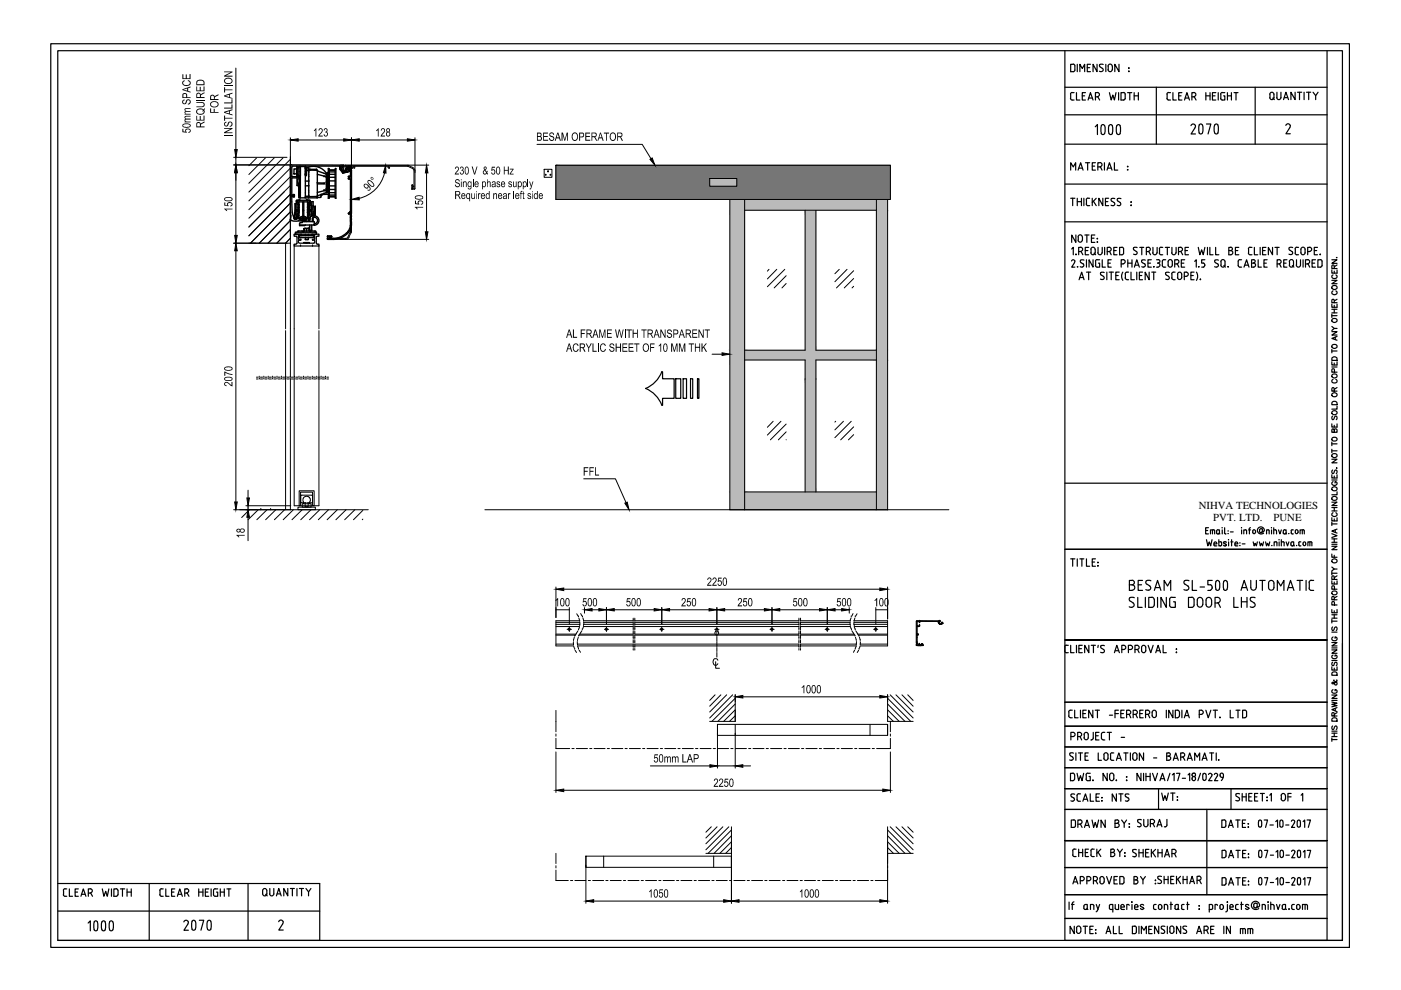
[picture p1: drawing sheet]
<svg xmlns="http://www.w3.org/2000/svg" width="297mm" height="210mm" viewBox="0 0 297 210" stroke-linecap="round" stroke-linejoin="round" font-family="sans-serif">
<defs><g id="words">
<g font-size="2.3">
<text x="254.1" y="108">NIHVA TECHNOLOGIES</text>
<text x="257.2" y="110.4">PVT. LTD.</text>
<text x="270" y="110.4">PUNE</text>
</g>
</g></defs>
<!-- layer: 0 -->
<g fill="none" stroke="#000" stroke-width=".21">
<path d="M54.4 33.5l-1.6 1.6M56.3 33.5l-3.5 3.5M58.1 33.5l-5.3 5.4M60 33.5l-7.2 7.2M61.6 33.2v46.8M61.6 39.3l-8.8 8.8 7.5-7.5M61.6 35.6l-8.8 8.9M61.6 37.5l-8.8 8.8M61.6 33.8l-8.8 8.8M117.9 35.1h70.9v7.2h-70.9zM52.8 51.6h8.8M61.6 46.8l-4.8 4.8"/>
<path d="M61.6 48.6l-2.9 3M61.6 50.5l-1 1.1v18.1M61.6 41.2l-8.8 8.8M61.6 43.1l-8.5 8.5M61.6 44.9l-6.6 6.7M62.4 52.1v27.9M64.4 51.4h1.2v.2h-1.2zM67.6 52.1v17.6M154.7 42.3h3.2v65.8h-3.2zM157.9 44.6h27.9M185.8 42.3v65.8M188.2 42.3v65.8h-30.3"/>
<path d="M54.4 80h.4M55 80h.1M55.2 80h.5M55.9 80h.1M56.1 80h.5M56.9 80h.1M57.1 80h.4M57.8 80h.1M58 80h.5M58.7 80h.1M58.9 80h.5M59.7 80h.1"/>
<path d="M59.9 80h.5M60.6 70.1v38M60.6 80h.1M60.8 80h.5M61.5 80h.1M61.8 80h.4M62.5 80h.1M62.7 80h.5M63.4 80h.1M63.6 80h.5M64.4 80h.1M64.6 80h.4"/>
<path d="M65.3 80h.1M65.5 80h.5M66.2 80h.1M66.4 80h.5M67.2 80h.1M67.4 80h.5M67.6 70.1v37.1h-5.2v-26.9M68.1 80h.1M68.3 80h.5M69 80h.1M69.3 80h.4M54.4 80.3h.4"/>
<path d="M55 80.3h.1M55.2 80.3h.5M55.9 80.3h.1M56.1 80.3h.5M56.9 80.3h.1M57.1 80.3h.4M57.8 80.3h.1M58.1 80.3h.4M58.7 80.3h.1M59 80.3h.5M59.7 80.3h.1M59.9 80.3h.5"/>
<path d="M60.6 80.3h.1M60.8 80.3h.5M61.5 80.3h.1M61.6 80.3v27.8M61.8 80.3h.4M62.5 80.3h.1M62.7 80.3h.5M63.4 80.3h.1M63.6 80.3h.5M64.4 80.3h.1M64.6 80.3h.4M65.3 80.3h.1"/>
<path d="M65.5 80.3h.5M66.2 80.3h.1M66.5 80.3h.4M67.2 80.3h.1M67.4 80.3h.5M68.1 80.3h.1M68.3 80.3h.5M69 80.3h.1M69.3 80.3h.4M50.8 108.1h27.3M52.9 108.1l-1.7 1.6M54.8 108.1l-2.2 2.1"/>
<path d="M55.3 108.1h.1M56.6 108.1l-2.1 2.1M57.4 108.1h.1M58.5 108.1l-2.2 2.1M60.3 108.1l-2.1 2.1M62.2 108.1l-2.2 2.1M63.2 107.5h3.2a.3 .3 0 0 1 .5 .2 .3 .3 0 0 1-.3 .4h-3a.31 .31 0 0 1-.4 0 .31 .31 0 0 1 0-.5zM63.4 104.1h3.2v3.1h-.3v-2.8h-2.6v2.8h-.3zM63.8 105h2a.41 .41 0 0 1 .5 .1 .41 .41 0 0 1 0 .5v.6a.31 .31 0 0 1-.1 .4 .31 .31 0 0 1-.4 0 .32 .32 0 0 0-.4 0 .32 .32 0 0 0-.1 .4 .34 .34 0 0 1-.2 .5 .34 .34 0 0 1-.4-.2v-.2a.39 .39 0 0 0 0-.5 .39 .39 0 0 0-.6 0 .3 .3 0 0 1-.3-.1 .3 .3 0 0 1 0-.4zM64.1 108.1l-2.2 2.1M64.3 105.6l.4-.3 .6-.1 .5 .5-.1 .6a.27 .27 0 0 0-.1 .4 .27 .27 0 0 0 .4 .1v.3a.42 .42 0 0 1-.2 .5 .42 .42 0 0 1-.5-.1h-.8a.32 .32 0 0 1-.4 0 .32 .32 0 0 1 0-.4v-.3a.31 .31 0 0 0 .3-.2 .31 .31 0 0 0-.2-.4zM64.4 106.8h1.2"/>
<path d="M64.7 106.6h.2M65.1 106.6h.2M65.9 108.1l-2.1 2.1M67.8 108.1l-2.2 2.1M69.7 108.1l-2.2 2.1M71.5 108.1l-2.1 2.1M73.4 108.1l-2.2 2.1M75.2 108.1l-2.1 2.1M76.9 108.2l-2 2M76.9 110.1l-.1 .1M157.9 104.3h27.9M117.9 132.8h5"/>
<path d="M117.9 132.4h5.1M117.9 132h5.1M117.9 134.5h4.2M117.9 136.6h3.7M117.9 136.9h3.7M117.9 131.6h5M120.2 133.4h1M120.7 133v.9M121.6 135.8h.1M121.6 136.1v.4M121.6 136.7h.1M121.6 137l.2 .4"/>
<path d="M121.8 135.1l-.2 .5M121.8 134.9h.1M121.8 137.7h.1M121.9 137.9l.3 .4M122.3 130.1l.3 .5M122.4 136v.5M122.4 136.6h11.9v.4M122.4 135.8h.1M122.4 136.7h.1M122.4 136.9h11.9M122.5 136.9l.1 .5M122.5 133.8l-.5 .9h-4.1"/>
<path d="M122.6 135.1l-.1 .5M122.7 137.6h.1M122.7 133.6h.1M122.7 130.8h.1M122.7 134.9h.1M122.7 131.1l.2 .4M122.8 137.8l.3 .5M122.9 132.9l-.2 .5M122.9 132.7h.1M122.9 132v.4M122.9 131.7h.1M123 134.5h11.3"/>
<path d="M123.1 130.1l.3 .5M123.4 133.7l-.6 1h11.5v.5M123.5 133.5h.1M123.5 130.8h.1M123.6 131l.1 .4M123.7 132.6h.1M123.7 131.7h.1M123.8 131.6h10.5M128.2 133.4h.8M128.6 133v.9M134.3 132.8h-10.6l-.2 .5M134.3 131.9v.5h-10.5v-.5l10.5 .1"/>
<path d="M134.3 131.7h.1M134.3 132.6h.1M134.3 133.5h.1M134.3 134.5h.1M134.3 135.4h.1M134.3 136.3h.1M134.3 137.2h.1M134.3 131.1v.3M134.3 132.8v.5M134.3 133.7v.5M134.3 135.6v.5M134.3 137.5v.3"/>
<path d="M134.6 137.2h.1M134.6 136.3h.1M134.6 135.4h.1M134.6 134.5h.1M134.6 133.5h.1M134.6 132.6h.1M134.6 131.7h.1M134.6 132.8h34.8M134.6 131.9v.5h34.8v-.5M134.6 132h34.8M134.6 134.5h17.1M134.6 135.2v-.5h34.8v.5"/>
<path d="M134.6 137v-.4h34.8v.4M134.6 136.9h34.8M134.6 131.6h34.8M134.6 131.1v.3M134.6 132.8v.5M134.6 133.8v.4M134.6 135.6v.5M134.6 137.5v.3M139.9 133.4h.9M140.3 133v.9M151.5 133.4h1M151.8 133.3l.4 .1v.5a.4 .4 0 0 1 .1 .6 .4 .4 0 0 1-.6 0 .4 .4 0 0 1 .1-.6z"/>
<path d="M152 133v.9M152 134v.1M152 134.2v.7M152 135v.2M152 135.3v.7M152 136.1v.1M152 136.3v.7M152 137.2h.1M152 137.4v.7M152 138.2v.1M152 138.4v.9M152.2 140a.52 .52 0 0 0-.6-.4 .52 .52 0 0 0-.4 .6v.3a.52 .52 0 0 0 .4 .6 .52 .52 0 0 0 .6-.4"/>
<path d="M152.3 134.5h17.1M163.3 133.4h.8M163.7 133v.9M169.4 137.2h.1M169.4 136.3h.1M169.4 135.4h.1M169.4 134.5h.1M169.4 133.5h.1M169.4 132.6h.1M169.4 131.7h.1M169.4 131.1v.3M169.4 132.8v.5"/>
<path d="M169.4 133.8v.4M169.4 135.6v.5M169.4 137.5v.3M169.7 136.9h11.8l-.1 .5M169.7 131.9v.5h10.5v-.5l-10.5 .1M169.7 132.8h10.6l.1 .5M169.7 131.7h.1M169.7 132.6h.1M169.7 133.5h.1M169.7 134.5h.1M169.7 135.4h.1M169.7 136.3h.1"/>
<path d="M169.7 137.2h.1M169.7 134.5h11.4M169.7 131.6h10.6M169.7 131.1v.3M169.7 132.8v.5M169.7 133.7v.5M169.7 135.6v.5M169.7 137.5v.3M174.9 133.4h.9M175.4 133v.9M180.3 131.7h.1M180.3 132.6h.1"/>
<path d="M180.4 131l-.1 .4M180.5 130.8h.1M180.5 133.5h.1M180.6 133.7l.6 1h-11.5v.5M180.9 130.1l-.3 .5M181 132.4h7.2M181.1 131.7h.1M181.1 131.6h7.1M181.1 132.7h.1M181.1 132.9l.2 .5M181.1 132.8h7.1M181.2 137.8l-.3 .5"/>
<path d="M181.2 131.1l-.1 .4M181.3 134.9h.1M181.3 137.6h.1M181.3 130.8h.1M181.3 133.6h.1M181.4 135.1l.1 .5M181.5 133.8l.5 .9h6.2M181.5 136.7h.1M181.5 135.8h.1M181.6 136v.5M181.6 136.6h-11.9v.4M181.7 130.1l-.3 .5"/>
<path d="M181.9 134.5h6.3M182 137.9l-.2 .4M182.1 137.7h.1M182.1 134.9h.1M182.2 135.1l.1 .5M182.3 137l-.1 .4M182.4 136.7h.1M182.4 136.1v.4M182.4 135.8h.1M182.4 136.9h5.8M182.4 136.6h5.8M185.2 133.4h.9"/>
<path d="M185.7 133v.9M188.2 132h-7.1v.4M117.9 150.6v4.6M117.9 155.6v.5M117.9 156.5v2.2h2.9M121.3 158.7h.4M122.2 158.7h2.4M125 158.7h.5M126 158.7h2.3M128.7 158.7h.5M129.7 158.7h2.4M132.5 158.7h.5"/>
<path d="M133.4 158.7h2.4M136.2 158.7h.5M137.2 158.7h2.3M140 158.7h.5M140.9 158.7h2.4M143.7 158.7h.5M144.7 158.7h2.3M147.5 158.7h.5M148.4 158.7h2.4M151.2 158.7h.5M151.6 147.3l-1.1 1.2M151.7 140.3v1.4h.8"/>
<path d="M152.1 153.6h36.1v2.3h-36.1zM152.1 153.6v2.3M152.2 158.7h2.3M152.8 147.3l-2.3 2.4M154.1 147.3l-3.6 3.7M155 158.7h.4M155.3 147.3l-4.8 4.9M155.9 147.3v5.7h-5.4M155.9 153.6v2.3M155.9 148l-5 5M155.9 149.3l-3.7 3.7M155.9 150.5l-2.5 2.5"/>
<path d="M155.9 151.8l-1.2 1.2M155.9 158.7h2.4M158.7 158.7h.5M159.7 158.7h2.3M162.4 158.7h.5M163.4 158.7h2.3M166.2 158.7h.5M167.1 158.7h2.4M169.9 158.7h.5M170.9 158.7h2.3M173.7 158.7h.5M174.6 158.7h2.4"/>
<path d="M177.4 158.7h.5M178.4 158.7h2.3M181.2 158.7h.5M182.1 158.7h2.4M184.5 153.6v2.3M184.9 158.7h.5M188.2 147.3v5.7h5.4M188.2 153.6v2.3M188.2 151.8l1.2 1.2M188.2 150.5l2.4 2.5M188.2 149.3l3.7 3.7M188.2 148l4.9 5"/>
<path d="M188.7 147.3l4.9 4.9M188.8 153v2.2M188.8 155.6v.5M188.8 156.5v2.2h-2.9M190 147.3l3.6 3.7M191.2 147.3l2.4 2.4M192.5 147.3l1.1 1.2M150.8 175.3l-1.1 1.1M152 175.3l-2.3 2.4M153.3 175.3l-3.6 3.6M154.5 175.3l-4.8 4.9M155.1 175.3v5.6h-5.4"/>
<path d="M155.1 176l-5 4.9M155.1 177.2l-3.7 3.7M155.1 178.5l-2.5 2.4M155.1 179.7l-1.2 1.2M188.2 175.3v7.8M188.2 179.7l1.2 1.2M188.2 178.5l2.4 2.4M188.2 177.2l3.7 3.7M188.2 176l4.9 4.9M188.7 175.3l4.9 4.9M190 175.3l3.6 3.6M191.2 175.3l2.4 2.4"/>
<path d="M192.5 175.3l1.1 1.1M117.9 180.9v2.2M117.9 183.6v.4M117.9 184.5v2.2h2.6M121 186.7h.4M121.9 186.7h2.3M124.2 181.5h30.9v2.4h-30.9zM124.2 181.5v2.4M124.7 186.7h.5M125.7 186.7h2.3M128 181.5v2.4M128.5 186.7h.4"/>
<path d="M129.4 186.7h2.3M132.2 186.7h.4M133.2 186.7h2.3M135.9 186.7h.5M136.9 186.7h2.3M139.7 186.7h.4M140.6 186.7h2.4M143.4 186.7h.5M144.4 186.7h2.3M147.2 186.7h.4M148.1 186.7h2.4M150.9 186.7h.5"/>
<path d="M151.3 181.5v2.4M151.9 186.7h2.3M154.7 186.7h.4M155.1 181.5v2.4M155.6 186.7h2.4M158.4 186.7h.5M159.4 186.7h2.3M162.2 186.7h.4M163.1 186.7h2.3M165.9 186.7h.5M166.8 186.7h2.4M169.6 186.7h.5"/>
<path d="M170.6 186.7h2.3M173.4 186.7h.4M174.3 186.7h2.4M177.1 186.7h.5M178.1 186.7h2.3M180.9 186.7h.4M181.8 186.7h2.4M184.6 186.7h.5M188.2 183.6v.4M188.2 184.5v2.2h-2.6M188.2 180.9h5.4"/>
<circle cx="120.7" cy="133.4" r=".23"/>
<circle cx="128.6" cy="133.4" r=".23"/>
<circle cx="140.3" cy="133.4" r=".23"/>
<circle cx="163.7" cy="133.4" r=".23"/>
<circle cx="175.4" cy="133.4" r=".23"/>
<circle cx="185.7" cy="133.4" r=".23"/>
</g>
<g fill="none" stroke="#000" stroke-width=".25">
<path d="M10.8 9.3h275.3v191.6h-275.3zM12.2 10.8h272.4v188.6h-272.4zM225.8 10.8v188.6h55.6v-188.6M225.8 18.5h55.6M227 20v.9M227.3 19.6l-.3 .4M227.3 19.6h.4M227.5 13.6l.4 .3M227.6 13.6h-.6v1.6h.5l.3-.2 .1-1M228.2 19.6v1.6h.8M228.4 13.6v1.6M229 15.2v-1.6l.5 .9 .5-.9v1.6"/>
<path d="M230.1 19.6h-.6v1.6h.6M230.5 14.4h.5M231.2 13.6h-.7v1.6h.7M232.6 13.6v1.6l-.9-1.6v1.6M232.7 19.6a.44 .44 0 0 1 .4 .4 .44 .44 0 0 1-.4 .5M232.7 19.6h-.4v1.6M233.1 15.1l.4 .1M233.2 13.7l-.1 .3 .2 .2M233.3 14.2l.4 .3M233.7 14.5l.2 .4-.3 .3M233.9 13.7h-.7M234.5 13.6v1.6"/>
<path d="M234.9 14.8a.44 .44 0 0 0 .5 .4 .44 .44 0 0 0 .4-.4M235 14.1v.7M235.2 19.6l.4 1.6 .3-1 .4 1 .3-1.6M235.8 14a.44 .44 0 0 0-.4-.4 .44 .44 0 0 0-.5 .4M235.9 14.1v.7M237.2 19.6v1.6M237.3 13.6v1.6l-.9-1.6v1.6M238.2 19.6l.3 .2 .1 1.1M238.2 19.6h-.5v1.6h.7l.2-.4M239.1 19.6h.9M239.5 19.6v1.6M240.5 19.6v1.6"/>
<path d="M241.4 19.6v1.6M245.2 18.5v12.1M247.8 19.6l-.4 .4 .1 .9M247.8 19.6h.4M248.7 19.6v1.6h.7M250.6 19.6h-.7v1.6h.7M253.1 19.6a.44 .44 0 0 1 .4 .4 .44 .44 0 0 1-.4 .5M253.1 19.6h-.4v1.6M255.7 19.6v1.6M256.6 19.6v1.6M257.8 19.6h-.7v1.6h.7M258.3 19.6v1.6"/>
<path d="M259.2 19.6l-.4 .4v.9M259.2 19.6h.5M260.2 19.6v1.6M261.1 19.6v1.6M261.6 19.6h.9M262.1 19.6v1.6M266.1 18.5v12.1M270.7 19.6v1.1M271.6 19.6v1.1M274.6 19.6v1.5l-.9-1.5v1.5M275.1 19.6h.9M275.5 19.6v1.5"/>
<path d="M276.5 19.6v1.5M277 19.6h.9M277.5 19.6v1.5M278.4 19.6l.5 .7v.8M279.5 19.6l-.6 .7M225.8 30.6h55.6M225.8 24.3h55.6M225.8 39h55.6M227 20.8l.1 .4h.6M227 36.1v-1.6l.6 .9 .5-.9v1.6M228.6 36.1l.5-1.6 .5 1.6M228.7 35.6h.8"/>
<path d="M229.5 20.3h.5M230.1 34.5h.9M230.6 34.5v1.6M230.7 21.2l.5-1.6 .5 1.6M230.9 20.8h.7M231.6 35.2h.5M232.2 26.9l.5-.5v2.1M232.3 34.5h-.7v1.6h.7M232.3 20.5h.4M232.8 20.5l.3 .7M232.8 35.4h.4M233.2 34.5a.44 .44 0 0 1 .5 .4 .44 .44 0 0 1-.5 .4"/>
<path d="M233.2 34.5h-.4v1.6M233.3 35.4l.4 .7M233.5 28.3l.3 .2 .4-.2M233.5 26.6l-.1 .9 .1 .8M234.2 34.5v1.6M234.2 26.6l-.4-.2-.3 .2M234.2 26.6l.1 .9-.1 .8M234.7 36.1l.5-1.6 .6 1.6M234.9 35.6h.7M235.1 26.6l-.1 .9 .1 .8M235.1 28.3l.4 .2 .4-.2M235.2 26.6l.4-.2a1.9 1.9 0 0 1 .2 1.9"/>
<path d="M236.3 34.5v1.6h.7M236.8 26.6l-.1 .9 .1 .8M236.8 28.3l.3 .2 .4-.2M236.8 26.6l.5-.2a1.9 1.9 0 0 1 .2 1.9M240.5 20.3h.9M247.4 20.8l.4 .4M247.8 21.2h.4M249.9 20.3h.5M251.1 21.2l.5-1.6 .6 1.6M251.3 20.8h.7M252.5 26.6a.49 .49 0 0 1 .7-.2 .49 .49 0 0 1 .1 .7M252.7 20.5h.4"/>
<path d="M253.2 20.5l.4 .7M253.3 27.1l-.8 1.3h1M254.9 26.5l-.5-.2a1.9 1.9 0 0 0-.1 1.8M255 26.5l.1 .8a.79 .79 0 0 1-.5 1.1l-.4-.2M255.7 20.3h.9M255.8 26.3h.9l-.6 2.1M257.1 20.3h.5M257.5 26.5l-.1 .8a.79 .79 0 0 0 .5 1.1h.1a1.92 1.92 0 0 0 0-2.1l-.4 .2M258.8 20.8l.4 .4M259.4 20.3h.3v.9h-.5M260.2 20.3h.9M269.2 20.7a.44 .44 0 0 0 .5 .4 .44 .44 0 0 0 .4-.4"/>
<path d="M269.3 20v.7M269.8 20.8l.4 .3M270.1 20a.44 .44 0 0 0-.4-.4 .44 .44 0 0 0-.5 .4M270.1 20v.7M270.7 20.7a.44 .44 0 0 0 .4 .4 .44 .44 0 0 0 .5-.4M272.1 21.1l.5-1.5 .6 1.5M272.3 20.7h.7M272.6 26.6a.5 .5 0 0 1 .7-.3 .5 .5 0 0 1 .1 .8l-.8 1.3h1M63.7 52.2h2.6M63.7 52.2h.1M63.9 50h-.6v.3a.3 .3 0 0 0 0 .4 .3 .3 0 0 0 .4 0 .22 .22 0 0 1-.1 .3 .22 .22 0 0 1-.3-.1v.1a.43 .43 0 0 0 .1 .6 .43 .43 0 0 0 .5 0h2.3a.35 .35 0 0 0 .5-.3 .35 .35 0 0 0-.4-.4l-.1-.1a.39 .39 0 0 0 .5-.1 .39 .39 0 0 0 0-.5v-.2h-.4a.19 .19 0 0 1-.2-.3 .19 .19 0 0 1 .3 0h.8a.29 .29 0 0 1 .3 0 .29 .29 0 0 1 0 .4 .29 .29 0 0 1-.3 0l-.1 1.2a.39 .39 0 0 0 .1 .4 .39 .39 0 0 0 .4 .1 .3 .3 0 0 1 0 .4 .3 .3 0 0 1-.4 0h-.9M63.9 50h.1"/>
<path d="M63.9 49.9a.39 .39 0 0 0-.6-.2h-.3a.38 .38 0 0 0-.4-.1 .38 .38 0 0 0-.2 .4l.1 .1a.39 .39 0 0 1 .5 .1 .39 .39 0 0 1 0 .5v.6a.42 .42 0 0 1-.2 .4 .42 .42 0 0 1-.4 .1 .3 .3 0 0 0 0 .4 .3 .3 0 0 0 .4 0h.9M66.3 52.2h.1M225.8 47h55.6M227 42h.9M227.2 55.3a.36 .36 0 0 1 .5-.2 .36 .36 0 0 1 .1 .6M227.2 52.8l.4-.3v1.5M227.4 42v1.6M227.8 55.7l-.6 .9h.7M228.1 49.8v1.6l-.9-1.6v1.6M228.4 42v1.6M228.4 42.8h.9M228.6 50.9a.44 .44 0 0 0 .4 .5 .44 .44 0 0 0 .5-.5"/>
<path d="M228.6 50.2v.7M228.7 53.3h.4M228.8 59.3l.5-1.6 .5 1.6M229 58.8h.7M229.1 52.4a.44 .44 0 0 1 .4 .5 .44 .44 0 0 1-.4 .4M229.1 52.5h-.4v1.5M229.2 53.3l.4 .7M229.3 42v1.6M229.5 50.2a.44 .44 0 0 0-.5-.4 .44 .44 0 0 0-.4 .4M229.5 50.2v.7M229.6 55.9a.43 .43 0 0 1 .1 .6 .43 .43 0 0 1-.7 0M229.8 42v1.6"/>
<path d="M229.8 55.2a.49 .49 0 0 0-.8 .3l.7 .5M230 49.8h.9M230.1 53.1h.5M230.3 43.2l.2 .4h.5M230.3 55.1v1.5M230.3 42.4v.9M230.3 57.7h.9M230.4 49.8v1.6M230.7 42l-.4 .4M230.7 42h.3M230.8 52.5h-.7v1.5h.7M230.8 57.7v1.6"/>
<path d="M231.3 53.6a.44 .44 0 0 0 .4 .4 .44 .44 0 0 0 .5-.4M231.3 52.9v.7M231.4 50.5h.6M231.6 42v1.6M231.7 55.1v1.5l-.8-1.5v1.5M231.8 42.7l.6 .9M232 53.7l.3 .3M232.1 49.8h-.7v1.6h.7M232.2 52.9a.44 .44 0 0 0-.5-.5 .44 .44 0 0 0-.4 .5M232.2 52.9v.7M232.3 55.4v.9M232.4 42l-.8 .9"/>
<path d="M232.6 55l-.3 .4M232.6 55.1h.5M232.8 53.6a.44 .44 0 0 0 .4 .4 .44 .44 0 0 0 .5-.4M232.8 52.5v1.1M232.9 55.8h.2v.8h-.7l-.1-.3M233.5 58.3l.4 .3a.43 .43 0 0 1 .1 .6 .43 .43 0 0 1-.7 0M233.7 55.1v1.5h.7M233.7 52.5v1.1M233.8 42v1.6l-.8-1.6v1.6M234.1 57.8a.49 .49 0 0 0-.8 .3l.2 .2M234.2 52.5v1.5M234.4 42.8h.5"/>
<path d="M234.7 57.7v1.6M234.8 53.3h.4M234.9 55.8h.5M235 42h-.6v1.6h.6M235.2 52.4a.44 .44 0 0 1 .4 .5 .44 .44 0 0 1-.4 .4M235.2 52.5h-.4v1.5M235.2 57.7h.9M235.3 53.3l.3 .7M235.6 43.5l.4 .1M235.6 55.1h-.7v1.5h.7M235.6 57.7v1.6M235.8 42.7l.6 .5-.1 .3-.3 .1"/>
<path d="M236.1 53.1h.6M236.4 42.1a.49 .49 0 0 0-.8 .3l.1 .3M236.6 58.4h.5M236.8 52.5h-.7v1.5h.7M236.9 43.5l.4 .1M237 42.1l-.1 .3 .1 .3M237.1 42.7l.4 .2M237.3 57.7h-.7v1.6h.7M237.5 42.9l.1 .4-.3 .3M237.7 42.1h-.7M237.7 56h.4M237.9 52.4l.3 .2v1.1"/>
<path d="M237.9 52.5h-.5v1.5h.6l.2-.3M238.1 57.7a1.59 1.59 0 0 0 0 1.7M238.1 55a.44 .44 0 0 1 .5 .5 .44 .44 0 0 1-.5 .4M238.1 55.1h-.4v1.5M238.6 58.9l.3 .4M238.6 58.1v.8M238.9 59.3h.4M239.1 55.1v1.5M239.1 55.8h.9M239.3 57.7h-.6l-.1 .4M239.8 57.7v1.6h.7M240 55.1v1.5"/>
<path d="M240.5 53l.4 .3a.41 .41 0 0 1 .1 .6 .41 .41 0 0 1-.7 0M240.5 56.6l.5-1.5 .6 1.5M240.7 56.2h.7M241 57.7v1.6M241.1 52.5a.49 .49 0 0 0-.8 .3l.2 .2M241.6 58.4h.5M241.7 52.5h.8M242.1 52.5v1.5M242.2 57.7h-.6v1.6h.6M242.7 55.9a.43 .43 0 0 1 0 .6 .43 .43 0 0 1-.6 0M242.8 55.2a.49 .49 0 0 0-.8 .3l.7 .5M243.4 55.8h.5"/>
<path d="M243.5 52.4a.44 .44 0 0 1 .4 .5 .44 .44 0 0 1-.4 .4h-.5M243.5 52.5h-.5v1.5M243.6 53.3l.3 .7M243.6 57.7v1.6l-.8-1.6v1.6M244.1 55.1h-.7v1.5h.7M244.2 57.7h.8M244.4 53.6a.44 .44 0 0 0 .4 .4 .44 .44 0 0 0 .5-.4M244.4 52.5v1.1M244.6 57.7v1.6M245.2 55.1h.4M245.2 56.6h.3M245.3 52.5v1.1"/>
<path d="M245.4 55.8h.1M245.5 55.8a.44 .44 0 0 1 .4 .4 .44 .44 0 0 1-.4 .4M245.6 55a.36 .36 0 0 1 .3 .4 .36 .36 0 0 1-.3 .4M245.8 53.7l.4 .3M245.8 52.8v.9M246.2 52.4l-.4 .4M246.2 54h.3M246.2 52.5h.3M246.8 55l-.4 .4 .1 1.1 .3 .1M246.8 55.1h.4M246.8 56.6h.4M247.1 52.5h.9"/>
<path d="M247.3 58.3l.4 .3a.41 .41 0 0 1 .1 .6 .41 .41 0 0 1-.6 0M247.5 52.5v1.5M247.7 56.2a.44 .44 0 0 0 .4 .4 .44 .44 0 0 0 .5-.4M247.7 56.2v-.7a.44 .44 0 0 1 .4-.5 .44 .44 0 0 1 .5 .5v.7M247.9 57.8a.49 .49 0 0 0-.8 .3l.2 .2M248.4 58.9l.4 .4M248.5 52.5v1.1M248.5 58.1v.8M248.8 59.3h.3M249.1 56h.4M249.1 57.7h-.5l-.2 .4M249.4 52.5l-.1 1.1a.44 .44 0 0 1-.4 .4 .44 .44 0 0 1-.5-.4"/>
<path d="M249.5 55a.44 .44 0 0 1 .5 .5 .44 .44 0 0 1-.5 .4M249.5 55.1h-.4v1.5M249.6 56l.4 .6M249.7 58.1a.44 .44 0 0 1 .4-.4 .44 .44 0 0 1 .4 .5v.6a.44 .44 0 0 1-.4 .5 .44 .44 0 0 1-.4-.5M249.7 58.2v.6M250.3 52.4a.44 .44 0 0 1 .4 .5 .44 .44 0 0 1-.4 .4h-.4M250.3 52.5h-.4v1.5M250.4 53.3l.4 .7M250.5 55.8h.5M251.1 58.6h.4a.44 .44 0 0 0 .4-.4 .44 .44 0 0 0-.4-.5h-.4v1.6M251.2 55.1h-.7v1.5h.7M251.3 53.1h.5"/>
<path d="M252 52.5h-.7v1.5h.7M252.5 58.4h.5M253.2 57.7h-.7v1.6h.7M253.3 55.4l.3-.3v1.5M253.7 57.7a1.59 1.59 0 0 1 0 1.7M254.1 52.5l.3 1.5 .4-1 .3 1 .4-1.5M254.8 56.6h.4M255.2 55.8l.3 .3-.3 .5M255.5 55.1h-.7v.7h.4M256 52.5v1.5M256.5 52.5v1.5h.7M257.7 52.5v1.5h.7"/>
<path d="M257.7 55.7l.5 .3M258.2 55.9a.44 .44 0 0 1 0 .7 .44 .44 0 0 1-.7-.1M258.3 55.2a.49 .49 0 0 0-.8 .3l.2 .2M258.8 56.2a.44 .44 0 0 0 .5 .4 .44 .44 0 0 0 .4-.4M258.8 55.5a.44 .44 0 0 1 .5-.5 .44 .44 0 0 1 .4 .5v.7M258.9 55.5v.7M259.5 56.3l.3 .3M260.5 53.1h.5M260.9 52.4a.36 .36 0 0 1 .4 .4 .36 .36 0 0 1-.4 .3M261 52.5h-.5v1.5h.5a.44 .44 0 0 0 .4-.4 .44 .44 0 0 0-.5-.5M261.9 53.1h.5M262.7 52.5h-.8v1.5h.8"/>
<path d="M262.9 55l-.3 .2-.1 1.1 .2 .3h.5M262.9 55.1h.3M263.8 56.6l.5-1.5 .5 1.5M264 56.2h.6M264.7 53.7l.3 .3M265 52.4l-.3 .4v.9M265.1 54h.3M265.1 52.5h.3M265.4 55.8h.4M265.8 55a.36 .36 0 0 1 .3 .4 .36 .36 0 0 1-.3 .4 .44 .44 0 0 1 .4 .4 .44 .44 0 0 1-.4 .4h-.4v-1.5h.4M266 52.5v1.5h.7M266.8 55.1v1.5h.6"/>
<path d="M267.2 52.5v1.5M267.7 53.1h.5M268 55.8h.5M268.4 52.5h-.7v1.5h.7M268.7 55.1h-.7v1.5h.7M269.8 52.5v1.5l-.9-1.5v1.5M270.3 52.5h.9M270.8 52.5v1.5M270.8 56h.4M271.2 55a.44 .44 0 0 1 .4 .5 .44 .44 0 0 1-.4 .4M271.2 55.1h-.4v1.5M271.3 56l.3 .6"/>
<path d="M272.2 55.8h.5M272.9 55.1h-.7v1.5h.7M273.4 56.2a.44 .44 0 0 0 .4 .4 .44 .44 0 0 0 .4-.4M273.4 55.5a.44 .44 0 0 1 .4-.5 .44 .44 0 0 1 .4 .5v.7M273.4 55.5v.7M273.5 53l.4 .3a.43 .43 0 0 1 0 .6 .43 .43 0 0 1-.6 0M274 56.3l.3 .3M274.1 52.5a.49 .49 0 0 0-.8 .3l.2 .2M274.6 53.7l.3 .3M274.6 52.8v.9M274.8 56.2a.44 .44 0 0 0 .5 .4 .44 .44 0 0 0 .4-.4M274.9 55.1v1.1"/>
<path d="M274.9 52.4l-.3 .4M275 54h.3M275 52.5h.3M275.7 55.1v1.1M275.8 52.9v.7a.44 .44 0 0 0 .5 .4 .44 .44 0 0 0 .4-.4v-.7M276.3 55.1v1.5M276.7 52.9a.44 .44 0 0 0-.4-.5 .44 .44 0 0 0-.5 .5M276.8 56h.5M277.2 55a.44 .44 0 0 1 .5 .5 .44 .44 0 0 1-.5 .4M277.3 55.1h-.5v1.5M277.3 53.3h.4M277.3 56l.4 .6"/>
<path d="M277.7 52.4a.44 .44 0 0 1 .4 .5 .44 .44 0 0 1-.4 .4M277.7 52.5h-.4v1.5M278.2 55.8h.5M278.7 53.1h.5M278.9 55.1h-.7v1.5h.7M279.3 52.5h-.6v1.5h.6M279.9 55l.4 .4v1.1l-.4 .1M280 55.1h-.6v1.5h.6M282.4 59.4h1.1l-1.1 .8h1.1M282.4 57.2v.7h1.1v-.7M282.4 55.1h1.1l-1.1 .7h1.1M282.6 58.3a.39 .39 0 0 0-.2 .4 .39 .39 0 0 0 .4 .4h.3a.39 .39 0 0 0 .4-.4 .39 .39 0 0 0-.3-.4"/>
<path d="M282.9 56.9l-.1-.7h-.3l-.1 .7h1.1M282.9 57.5v.4M283.4 54.6h.1zM283.5 56.2l-.6 .4M140.3 78.8a6.3 6.3 0 0 1-3.4 3.6 6.1 6.1 0 0 1 3.4 3.5M140.3 78.8h.2v1.5h2.4v4.2h-2.4v1.4h-.2M282.4 76.7v.7h1.1v-.7M282.4 70.3h1.1l-1.1 .7h1.1M282.4 64.5v.7h1.1v-.7M282.4 66.6v.7M282.4 74.1v.7M282.4 77.8h1.1"/>
<path d="M282.4 74.4h1.1M282.4 69.2l.5 .4M282.4 66.9h1.1M282.4 66.3h1.1M282.4 65.6h1.1M282.4 79.5a.51 .51 0 0 1 .7-.2 .51 .51 0 0 1 .2 .7 .54 .54 0 0 1-.6 .1 .54 .54 0 0 1-.3-.6zM282.4 75.9a.62 .62 0 0 1 1.1 .1v.4h-1.1zM282.4 73.2a.51 .51 0 0 1 .7-.2 .51 .51 0 0 1 .2 .7 .54 .54 0 0 1-.6 .1 .54 .54 0 0 1-.3-.6zM282.4 67.7a.51 .51 0 0 1 .7-.2 .51 .51 0 0 1 .2 .7 .54 .54 0 0 1-.6 .1 .54 .54 0 0 1-.3-.6zM282.4 60.7a.51 .51 0 0 1 .7-.2 .51 .51 0 0 1 .2 .8 .54 .54 0 0 1-.6 0 .54 .54 0 0 1-.3-.6zM282.6 61.7a.45 .45 0 0 0-.2 .6 .45 .45 0 0 0 .7 .2 .42 .42 0 0 0 .4-.3 .42 .42 0 0 0-.3-.5M282.9 64.2l-.1-.7h-.3l-.1 .7h1.1"/>
<path d="M282.9 64.7v.5M282.9 65.6v.7M282.9 77v.4M282.9 78.9v-.6l-.4-.1-.1 .7h1.1M283.1 71.5v.5M283.5 71.3l-1.1 .5 1.1 .3M283.5 69.6h-.6l-.5 .5M283.5 63.5l-.6 .3M143.3 80.3h1v4.2h-1zM144.8 80.3h.8v4.2h-.8zM146.4 80.3h.5v4.2h-.5zM147.9 80.3h.3v4.2h-.3z"/>
<path d="M282.4 97.4h1.1l-1.1 .7h1.1M282.4 89.9v.7h1.1v-.7M282.4 93.7v.8M282.4 95.3v.7M282.4 95.6h1.1M282.4 94.1h1.1M282.4 96.4a.51 .51 0 0 1 .7-.2 .51 .51 0 0 1 .2 .7 .54 .54 0 0 1-.6 .1 .54 .54 0 0 1-.3-.6zM282.4 92.9a.51 .51 0 0 1 .7-.2 .51 .51 0 0 1 .2 .7 .54 .54 0 0 1-.6 .1 .54 .54 0 0 1-.3-.6zM282.4 85.3a.6 .6 0 0 1 .8-.2 .6 .6 0 0 1 .3 .7h-1.1zM282.4 83.5a.51 .51 0 0 1 .8-.2 .51 .51 0 0 1 0 .8 .52 .52 0 0 1-.6 0 .52 .52 0 0 1-.2-.6zM282.5 99.7l-.1 .2v.4l.1 .1 .3-.1 .3-.6h.2l.2 .2-.2 .5M282.5 88.2l-.1 .3 .1 .5 .3-.1 .3-.7a.42 .42 0 0 1 .4 .3 .42 .42 0 0 1-.2 .5"/>
<path d="M282.6 80.4a.39 .39 0 0 0-.2 .5 .39 .39 0 0 0 .4 .3h.3a.39 .39 0 0 0 .4-.3 .39 .39 0 0 0-.3-.5M282.9 91.2l.2-.3 .4 .3v.5h-1.1l.1-.7h.3l.1 .7M282.9 82.9l-.1-.6-.2-.1-.2 .1v.6h1.1M282.9 90.2v.4M283.4 99.2h.1zM283.5 86.1v.6h-1.1M283.5 82.2l-.6 .4M225.8 116.5h55.6M225.8 102.4h55.6M227 118.5h.9M227.4 118.5v1.6M228.4 118.5v1.6"/>
<path d="M229 118.5h.8M229.4 118.5v1.6M230.3 118.5v1.6h.7M231.6 119.2h.5M232.3 118.5h-.7v1.6h.7M255.6 112.5h.4M255.8 114.4l.3 1.3 .3-.8 .3 .8 .3-1.3M256.2 111.9h-.6v1.3h.6M257.1 112.4v.8M257.3 112.3l.2 .2M257.3 112.4h-.7v.8M257.4 115.5l.2 .2h.4"/>
<path d="M257.4 115.3h.6v-.1l-.2-.3h-.3l-.1 .6M257.5 112.6v.6M257.9 113l.2 .2M258.2 113.2h.1M258.2 112.3l-.2 .1v.6M258.2 112.4h.3v.7M258.4 114.4v1.3h.4M258.4 114.9h.4M258.5 113.1l.1 .1M258.5 113l-.2 .2M258.8 114.9l.2 .2M259 115.5l-.2 .2"/>
<path d="M259 115.1v.4M259.1 112.4v.8M259.4 115.6l.2 .1M259.4 115.1l.5 .3M259.4 115v.1M259.6 113l.2 .2M259.6 114.9l-.2 .1M259.6 111.9v1.1M259.6 115.7h.2M259.6 114.9h.2M259.8 114.9l.2 .1M259.9 115.3l.1 .2"/>
<path d="M259.9 113.2h.1M260 115.6l-.2 .1M260 115.5v.1M260.5 114.9v.8M260.9 112.8h.6M261 114.9h.4M261.1 114.4v1.3M261.8 115.5l.2 .2h.4M262.4 115.2l-.1-.3h-.3l-.2 .6M262.4 115.2v.1h-.6M263.2 112.4v.8M263.4 115.3h.6"/>
<path d="M264.1 112.3l.2 .2M264.1 112.4h-.4v.8M264.3 112.6v.6M264.7 112.4h.4M264.9 112.2v1M265.1 111.9l-.2 .3M265.7 114.9l.2 .8 .2-.5 .3 .5 .2-.8M265.7 112.3h.3l.2 .3-.1 .4-.2 .2-.3-.3zM267 112.7l.1 .1a.35 .35 0 0 0 .5-.1M267 114.9l.2 .8 .2-.5 .3 .5 .2-.8M267.3 112.1l-.2 .1v.5M267.3 112.1h.3v.7"/>
<path d="M267.6 112.7l.2 .1a.61 .61 0 0 0 .1-.9 .61 .61 0 0 0-.9-.1 .74 .74 0 0 0-.4 .8 .74 .74 0 0 0 .7 .6M267.9 113l-.6 .2M268.3 114.9l.2 .8 .2-.5 .3 .5 .2-.8M268.9 112.3l.2 .2M268.9 112.4h-.4v.8M269.1 112.6v.6M269.6 112.4v.8M270.1 111.9v1.3M270.1 112.4h.3M270.4 112.3l.2 .2M270.5 114.9l.2 .2M270.5 114.9h-.4v.8"/>
<path d="M270.7 112.6v.6M270.7 115.1v.6M271.1 112.4l.3 .8 .3-.8M271.2 114.9v.8M271.7 114.4v1.3M271.7 114.9h.3M272 114.9l.3 .2M272 113l.1 .1 .4 .1M272.3 115.1v.6M272.4 112.3l-.3 .1v.6M272.4 112.4h.3l.1 .8M272.7 113l-.2 .2"/>
<path d="M272.7 114.9l.3 .8 .3-.8M273.7 115.5l.4 .2M273.7 115.5v-.5l.6-.1v.7l.1 .1M273.7 113l.1 .1 .4 .1M273.8 112.6v.4M274 112.3l-.3 .2M274 112.4h.2M274.3 115.5l-.2 .2M274.8 112.3h.2l.2 .3-.1 .4-.2 .2-.3-.3zM275.4 115.5l.2 .2M275.4 115.1v.4M275.6 114.9l-.2 .2"/>
<path d="M275.6 115.7h.2M275.6 114.9h.2M276.1 112.4v.8M276.3 112.3l.2 .2M276.3 112.4h-.7v.8M276.4 114.9l.4 .1-.1 .7-.4-.1zM276.5 112.6v.6M277.7 114.9v.8M277.9 114.9l.2 .2M277.9 114.9h-.6v.8M278.1 115.1v.6M282.4 117.5v.7h1.1"/>
<path d="M282.4 115.8h1.1l-1.1 .7h1.1M282.4 113.2l1.1 .4-1.1 .4M282.4 109.8v.6h1.1v-.6M282.4 106.5h1.1l-1.1 .7h1.1M282.4 100.7v.6h1.1v-.6M282.4 110.7v.7M282.4 115.4h1.1M282.4 115h1.1M282.4 114.3h1.1M282.4 111.1h1.1M282.4 108.3h1.1M282.4 107.6h1.1"/>
<path d="M282.4 101.8h1.1M282.4 118.7a.51 .51 0 0 1 .8-.2 .51 .51 0 0 1 0 .8 .52 .52 0 0 1-.6 0 .52 .52 0 0 1-.2-.6zM282.4 105.5a.51 .51 0 0 1 .8-.3 .51 .51 0 0 1 0 .8 .52 .52 0 0 1-.6 0 .52 .52 0 0 1-.2-.5zM282.4 103.4a.51 .51 0 0 1 .8-.2 .51 .51 0 0 1 0 .8 .52 .52 0 0 1-.6 0 .52 .52 0 0 1-.2-.6zM282.6 108.7a.45 .45 0 0 0-.2 .6 .45 .45 0 0 0 .7 .2 .42 .42 0 0 0 .4-.3 .42 .42 0 0 0-.3-.5M282.6 102.1a.45 .45 0 0 0-.2 .6 .45 .45 0 0 0 .7 .2 .4 .4 0 0 0 .4-.4 .4 .4 0 0 0-.4-.4v.3M282.9 100.9v.4M282.9 107.6v.7M282.9 110v.4M282.9 114.3v.7M282.9 117.7v.5M283.1 112.4v.5"/>
<path d="M283.5 112.2l-1.1 .4 1.1 .4M283.5 104.3v.6h-1.1M194.3 136.1l-.1 .6M194.3 136.8v.1M194.3 136.8h.1M194.3 136.9h.9M194.4 131.6l-.1 4.5M194.4 131.8l.5-.1 .1 .3M194.4 131.6l4.9 .1M194.5 132.9v1.6M194.5 131.8v.9h.4l.1-.2M194.5 134.6v1.5"/>
<path d="M194.5 132.8h.4M194.5 134.6h.1M194.5 136.1l.1 .4M194.5 134.6h.2M194.6 136.6v.1h.3M194.6 134.5h-.1l.1 .1M194.7 134.6h.1M194.7 134.4l-.2 .1M194.7 134.5h.1M194.9 132.5h.1M195 136.6l-.1 .1M195 136.6h.1"/>
<path d="M195 132.7l-.1 .1M195 132h-.1M195 131.7h3.9l.1 .4M195 131.7h.1M195 136.6v.1M195 131.7v.3M195 132.5v.2M195 136.6l.1 .1M195.1 136.7h.1M195.4 136.7l-.2 .2M195.4 136.6l-.2 .1M195.4 136.7h.1"/>
<path d="M195.4 136.9h.3M195.5 136.7h.1M195.6 136.7h.1M195.6 136.6l.1 .2M195.6 136.7l-.1 .1M195.7 136.8h.1M195.7 136.7v.1M195.8 136.8l-.1 .1M199 132h.1M199 131.8v.2M199 132.1h.1M199 132l.2 .1"/>
<path d="M199.1 131.8h.1M199.1 132.1h.1M199.1 132h.1M199.1 132.2l.1 .1M199.2 131.7h.1M199.2 132.3h.1M199.2 132.2h.1M199.2 132.3h.2M199.2 132.2h.5M199.3 131.7l-.2 .1M199.3 131.8h.1M199.3 131.7h.1"/>
<path d="M199.4 132.3h.1M199.5 132.3h.1M199.6 132h.1M199.7 132.3l-.3 .1M199.7 132h.1M199.8 132h.1M199.8 132.1h.1M199.8 132.1l-.2 .1M199.8 132l.1 .2M199.9 132.1h.1M199.9 132.2l-.3 .1M225.7 138l.2 .3 .6 .1"/>
<path d="M226.5 136.8h-.6l-.2 .3M227 136.8v1.6h.7M228.2 136.8v1.6M228.7 137.5h.6M229.5 136.8h-.8v1.6h.8M230.9 136.8v1.6l-.9-1.6v1.6M231.4 136.8h.9M231.8 136.8v1.6M232.8 136.8v.5M233.6 137.5l.4 .2M234 137.7a.43 .43 0 0 1 0 .7 .43 .43 0 0 1-.6-.1M234.2 136.9a.49 .49 0 0 0-.8 .3l.1 .2"/>
<path d="M236.3 138.4l.5-1.6 .5 1.6M236.4 138h.8M237.8 137.7h.4a.44 .44 0 0 0 .5-.4 .44 .44 0 0 0-.4-.5h-.5v1.6M239.2 137.7h.5a.44 .44 0 0 0 .4-.4 .44 .44 0 0 0-.4-.5h-.5v1.6M239.5 124h.5M239.7 127.5l.6 .3M240 123a.49 .49 0 0 1 .5 .5 .49 .49 0 0 1-.5 .5 .57 .57 0 0 1 .6 .6 .57 .57 0 0 1-.6 .5M240 123.1h-.5v2.1h.5M240.2 127.8a.58 .58 0 0 1 .1 .9 .58 .58 0 0 1-.9-.1M240.5 126.7l-.5-.1-.5 .1a.49 .49 0 0 0 .1 .8M240.6 137.7h.5M241.1 136.8a.44 .44 0 0 1 .4 .5 .44 .44 0 0 1-.4 .4"/>
<path d="M241.1 136.8h-.5v1.6M241.2 137.7l.3 .7M241.2 126.7v2.1h1M241.3 124h.7M242 137.9a.44 .44 0 0 0 .5 .5 .44 .44 0 0 0 .4-.5M242 138v-.7a.44 .44 0 0 1 .5-.5 .44 .44 0 0 1 .4 .5v.7M242.2 123.1h-.9v2.1h.9M242.8 126.7v2.1M243 123.1a.49 .49 0 0 0 .2 .8M243.2 123.9l.6 .3M243.4 136.8l.6 1.6 .5-1.6M243.7 124.2a.56 .56 0 0 1 .1 .9 .56 .56 0 0 1-.9-.1"/>
<path d="M244 123.1l-.5-.1-.4 .1M244.2 126.6l.4 .3 .1 1.4M244.2 126.7h-.6v2.1h.6M244.7 128.3l-.1 .2-.4 .3M244.7 125.2l.7-2.1 .7 2.1M245 124.6h.9M245 138.4l.5-1.6 .6 1.6M245.2 138h.7M245.4 126.7v2.1M246.6 136.8v1.6h.7M246.8 125.2v-2.1l.7 1.1 .7-1.1v2.1M247.3 126.7v2.1l-1.2-2.1v2.1"/>
<path d="M248 128.3v.2l.4 .3M248 127.1v1.2M248.4 126.6l-.4 .3v.2M248.5 126.7h.7M248.8 127.6h.4v1.2h-.7M251.8 124.2a.56 .56 0 0 1 .1 .9 .56 .56 0 0 1-.9-.1M252.1 123.1l-.5-.1-.5 .1a.49 .49 0 0 0 .1 .8l.7 .3M252.7 126.6l.4 .3 .1 1.4M252.7 126.7h-.7v2.1h.7M252.8 123.1v2.1h.9M253.2 128.3l-.1 .2-.4 .3M253.8 127.3v.9a.57 .57 0 0 0 .6 .5 .57 .57 0 0 0 .6-.5v-.9"/>
<path d="M254.4 124.5h1M255 127.2a.57 .57 0 0 0-.6-.5 .57 .57 0 0 0-.6 .5M255.7 127.3v.9a.57 .57 0 0 0 .6 .5 .57 .57 0 0 0 .6-.5M256.1 125.2h.5M256.9 127.2a.57 .57 0 0 0-.6-.5 .57 .57 0 0 0-.6 .5M256.9 127.3v.9M257 124.7l-.4 .4M257 123.1h-.9v.9h.5l.4 .4M257 124.5v.2M257.6 127.8h.6M258.1 126.7a.57 .57 0 0 1 .6 .5 .57 .57 0 0 1-.6 .6M258.2 126.7h-.6v2.1"/>
<path d="M258.3 127.8l.5 1M258.5 123.3l-.5-.2a1.9 1.9 0 0 0-.2 1.8M258.5 123.3l.1 .8a.79 .79 0 0 1-.5 1.1l-.3-.3M259.5 124.9l-.2-.8a.75 .75 0 0 1 .5-1h.1a1.72 1.72 0 0 1 0 2h-.3l-.2-.2M261.6 126.7v2.1h.9M263.1 125.2l.7-2.1 .7 2.1M263.2 126.7v2.1M263.2 127.6h1.2M263.3 124.6h1M264.4 126.7v2.1M265.2 123.1v1.5a.57 .57 0 0 0 .6 .5 .57 .57 0 0 0 .5-.5l.1-1.5M265.3 127.5l.6 .3"/>
<path d="M265.9 127.8a.58 .58 0 0 1 0 .9 .58 .58 0 0 1-.8-.1M266.1 126.7l-.2-.1a.51 .51 0 0 0-.7 .2 .51 .51 0 0 0 .1 .7M267.1 123.1h1.1M267.6 123.1v2.1M269.2 123.1a.57 .57 0 0 1 .9 .6v.9a.57 .57 0 0 1-.6 .5 .57 .57 0 0 1-.5-.5v-1zM270.8 125.2v-2.1l.7 1.1 .7-1.1v2.1M272.9 125.2l.7-2.1 .7 2.1M273.1 124.6h1M275 123.1h1.2M275.6 123.1v2.1M276.9 123.1v2.1M277.6 124.7l.2 .4 .7 .1"/>
<path d="M277.6 123.5v1.2M278 123l-.4 .3v.2M278.1 123.1h.4M281.4 135.7h-55.6h55.6M282.4 137.8h1.1l-1.1 .7h1.1M282.4 136.2h1.1l-1.1 .7h1.1M282.4 129.2v.7h1.1v-.7M282.4 123.1v.7h1.1v-.7M282.4 131.7h1.1M282.4 121.2v.7M282.4 131.3v.8M282.4 137.4h1.1"/>
<path d="M282.4 134h1.1M282.4 131.1h1.1M282.4 130.3h1.1M282.4 121.5h1.1M282.4 120.2l.5 .5M282.4 125.5a.51 .51 0 0 1 .7-.2 .51 .51 0 0 1 .2 .7 .54 .54 0 0 1-.6 .1 .54 .54 0 0 1-.3-.6zM282.5 132.9l-.1 .3v.4l.1 .1 .3-.1 .1-.5 .4-.2 .2 .3-.2 .5M282.6 138.9a.39 .39 0 0 0-.2 .5 .39 .39 0 0 0 .4 .3h.3a.38 .38 0 0 0 .4-.4 .38 .38 0 0 0-.4-.4v.2M282.6 135a.46 .46 0 0 0-.2 .7 .46 .46 0 0 0 .7 .1 .4 .4 0 0 0 .4-.4 .4 .4 0 0 0-.4-.4v.3M282.9 127.2l-.1-.7h-.3l-.1 .7h1.1M282.9 122.9l-.1-.8h-.3l-.1 .8h1.1M282.9 123.4v.4"/>
<path d="M282.9 129.5v.4M282.9 130.3v.8M282.9 128.3v-.7h-.4l-.1 .7h1.1M282.9 124.9v-.6l-.4-.1-.1 .7h1.1M283.5 120.7h-.6l-.5 .3M283.5 126.4l-.6 .4M283.5 122.1l-.6 .4M284.6 136.4v63h-55.5M225.8 148.9h55.6M225.8 154h55.6M225.8 158.4h55.6M226.6 151.8l.3 .3"/>
<path d="M226.6 151v.8M226.9 159.7v.4l.5 .4M227 152.2h.3M227 156.2h.5a.44 .44 0 0 0 .4-.5 .44 .44 0 0 0-.4-.4h-.5v1.6M227.3 150.6h-.5l-.2 .3M227.6 159.7h-.7M227.9 150.6v1.6h.7M228.1 159.6v1.6M228.5 156.2h.4M228.7 159.6h.8M228.9 155.3a.44 .44 0 0 1 .4 .4 .44 .44 0 0 1-.4 .5M228.9 155.3h-.4v1.6"/>
<path d="M229 156.2l.3 .7M229.1 150.6v1.6M229.1 159.6v1.6M229.6 151.3h.5M229.8 155.7a.44 .44 0 0 1 .5-.4 .44 .44 0 0 1 .4 .4v.7a.44 .44 0 0 1-.4 .4 .44 .44 0 0 1-.5-.4M229.9 155.7v.7M230.3 150.6h-.7v1.6h.7M230.7 159.6h-.6v1.6h.6M231.3 156.9h.2M231.7 150.6v1.6l-.9-1.6v1.6M231.8 156.5l-.4 .3M231.8 155.3v1.2"/>
<path d="M232.2 150.6h.9M232.3 156h.5M232.7 150.6v1.6M232.8 159.6v1.6h.7M233 155.3h-.7v1.6h.7M233.5 156.5l.4 .3M233.5 155.7v.8M233.9 156.9h.3M234.2 155.3h-.5l-.2 .3M234.8 155.3h.8M235.2 155.3v1.6M235.2 151.6h.7"/>
<path d="M235.8 159.6l-.3 .2-.1 1 .4 .4M235.8 159.6h.3M236.4 151.3h.7M237.1 150.6h-.7v1.6M237.6 151.3h.6M237.7 156.3h.7M238.3 159.6h.9M238.4 150.6h-.8v1.6h.8M238.7 159.6v1.6M238.9 151.5h.4a.44 .44 0 0 0 .4-.5 .44 .44 0 0 0-.4-.4h-.4v1.6M239.4 151.5l.3 .7M239.7 159.6v1.6"/>
<path d="M240.3 151.5h.4M240.7 150.6a.44 .44 0 0 1 .4 .4 .44 .44 0 0 1-.4 .5M240.7 150.6h-.4v1.6M240.8 151.5l.3 .7M241.7 151.3h.5M242.4 150.6h-.7v1.6h.7M242.5 159.6v1.6l-.9-1.6v1.6M242.9 151.5h.4a.44 .44 0 0 0 .5-.5 .44 .44 0 0 0-.5-.4h-.4v1.6M243.4 151.5l.4 .7M244.3 151v.7a.44 .44 0 0 0 .4 .4 .44 .44 0 0 0 .5-.4v-.7M245.2 151a.44 .44 0 0 0-.5-.4 .44 .44 0 0 0-.4 .4M247.3 150.6v1.6"/>
<path d="M247.8 159.6a.36 .36 0 0 1 .3 .4 .36 .36 0 0 1-.3 .3 .44 .44 0 0 1 .4 .5 .44 .44 0 0 1-.4 .4M247.8 159.6h-.4v1.6h.4M248.7 150.6v1.6l-.9-1.6v1.6M249.7 150.6l.3 .3M249.7 150.6h-.5v1.6h.5M250 151.8l-.3 .3M250.1 151v.8M250.6 150.6v1.6M250.7 159.6a.44 .44 0 0 1 .5 .4 .44 .44 0 0 1-.5 .5M250.8 159.6h-.5v1.6M251.1 152.2l.5-1.6 .6 1.6M251.3 151.7h.7"/>
<path d="M254.3 151.5h.4a.44 .44 0 0 0 .4-.5 .44 .44 0 0 0-.4-.4h-.4v1.6M255.7 150.6l.5 1.6 .5-1.6M256.5 159.6h.8M256.9 159.6v1.6M257.2 150.6h.9M257.7 150.6v1.6M257.9 159.6v1.6M260.8 150.6v1.6h.7M262.1 150.6h.8M262.5 150.6v1.6M263.9 152.1l.4-.3v-1l-.4-.2h-.4v1.6h.5M282.4 148.8l1.1 .3-1.1 .3 1.1 .2-1.1 .3"/>
<path d="M282.4 147.4h1.1l-1.1 .7h1.1M282.4 141.4v.7h1.1v-.7M282.4 156.8h1.1M282.4 156.5v.7M282.4 156.2h1.1M282.4 155.4h1.1M282.4 155h1.1M282.4 148.5h1.1M282.4 140h1.1M282.4 152.4a.63 .63 0 0 1 1.1 .1v.4h-1.1zM282.4 142.7a.63 .63 0 0 1 1.1 .1v.4h-1.1zM282.5 153.9l-.1 .3 .1 .5 .3-.1 .3-.7a.42 .42 0 0 1 .4 .3 .42 .42 0 0 1-.2 .5"/>
<path d="M282.5 140.4l-.1 .3 .1 .4h.3l.3-.6h.3l.1 .4-.2 .2M282.6 146.2a.39 .39 0 0 0-.2 .5 .39 .39 0 0 0 .4 .3h.3a.38 .38 0 0 0 .4-.4 .38 .38 0 0 0-.4-.4v.3M282.8 144.2v.1a.63 .63 0 0 1 .6 .9h-.3l-.5-.5-.2 .1 .1 .2 .3-.1 .6-.5 .1-.2h-.1M282.9 151.8l-.1-.6-.3-.1-.1 .7h1.1M282.9 141.6v.5M282.9 155.4v.8M283.1 150.2v.5M283.5 150l-1.1 .5 1.1 .4M283.5 151.1l-.6 .4M225.8 162.8h55.6M225.8 171.6h55.6M225.8 178.2h55.6"/>
<path d="M227 169.8l.5 .1M227.4 160.5a.43 .43 0 0 1 0 .6 .43 .43 0 0 1-.6 0M227.4 163.9l.4 .4M227.5 164h-.5v1.5h.5M227.6 169.2l.2 .4-.3 .2M227.7 173.8l.3 .4M227.7 173.9h-.6v1.5h.6M227.8 165.2l-.4 .3M227.8 168.4a.49 .49 0 0 0-.7 .3l.6 .5M227.9 164.3v.9M228 174.2v1.1l-.3 .1M228.4 164l.3 1.5 .4-1 .3 1 .4-1.5"/>
<path d="M228.4 169.5l.1 .3 .6 .1M228.5 174.8h.5M228.7 168.3l-.3 .2v1M228.7 168.3h.4M229 173.8a.44 .44 0 0 1 .4 .5 .44 .44 0 0 1-.4 .4M229 173.9h-.5v1.5M229.1 174.8l.3 .6M229.6 169.9l.5-1.6 .5 1.6M229.8 169.5h.7M229.9 175.4l.6-1.5 .5 1.5M230.1 160.3h.5M230.1 175h.7"/>
<path d="M230.3 164.3v.9M230.6 163.9l-.3 .4M230.6 164h.6M230.9 164.6h.3v.9h-.8l-.1-.3M231.2 168.3v1.6h.7M231.5 173.9l.4 1.5 .3-1 .4 1 .3-1.5M232.4 169h.5M233.1 168.3h-.7v1.6h.7M234.1 160.1v.7M234.3 173.9v1.5l-.9-1.5v1.5M234.8 164v1.5l-.9-1.5v1.5M234.9 160.1v.7a.44 .44 0 0 1-.4 .4 .44 .44 0 0 1-.5-.4"/>
<path d="M234.9 160a.44 .44 0 0 0-.4-.4 .44 .44 0 0 0-.5 .4M235.3 165.1a.44 .44 0 0 0 .4 .4 .44 .44 0 0 0 .4-.4M235.3 165.1v-.7a.44 .44 0 0 1 .4-.5 .44 .44 0 0 1 .4 .5v.7M235.8 161.2h.3M236.4 174.6h.5M236.7 161.2l.5-1.6 .6 1.6M236.7 168.3v1.6l-.9-1.6v1.6M236.8 173.8a.36 .36 0 0 1 .4 .4 .36 .36 0 0 1-.4 .3 .44 .44 0 0 1 .5 .5 .44 .44 0 0 1-.5 .4M236.9 173.9h-.5v1.5h.5M236.9 160.8h.6M237.2 168.3h.9M237.6 168.3v1.6"/>
<path d="M237.8 173.9l.6 .7v.8M238.6 169.8l.4 .1M238.6 168.4v.3l.1 .2M238.8 169l.6 .4-.1 .3-.3 .1M238.9 173.9l-.5 .7M239.4 168.4h-.7M240.2 160.1v.7a.44 .44 0 0 0 .4 .4 .44 .44 0 0 0 .5-.4v-.7M241.1 160a.44 .44 0 0 0-.5-.4 .44 .44 0 0 0-.4 .4M241.4 174.4l.4 .2M241.8 174.6a.41 .41 0 0 1 0 .6 .41 .41 0 0 1-.6 0M241.9 164v1.5l-.8-1.5v1.5M242 173.8a.49 .49 0 0 0-.8 .3l.2 .3"/>
<path d="M242.5 164v1.5M242.5 173.7v1.2a.44 .44 0 0 0 .4 .4 .44 .44 0 0 0 .5-.4v-1.2M243 164v1.5M243 164.6h.9M243.9 164v1.5M243.9 174.6h.4a.44 .44 0 0 0 .5-.4 .44 .44 0 0 0-.4-.5h-.5v1.6M244.4 164l.5 1.5 .5-1.5M244.4 174.6l.4 .7M244.6 160.7h.7M245.3 175.3l.5-1.6 .6 1.6M245.5 174.9h.7M245.6 167.2v4.4"/>
<path d="M245.9 165.5l.6-1.5 .5 1.5M246.1 165.1h.7M246.3 168.1l.3 1.6 .4-1 .3 1 .4-1.6M247.4 160.3h.4M247.4 173.7v1.2a.41 .41 0 0 1-.5 .4M248 164l-.5 1.5M248.2 168.1h.9M248.6 164.3l.3-.3v1.5M248.6 168.1v1.6M248.8 161.2l.5-1.6 .5 1.6M248.9 160.8h.7M249.4 164h.8l-.5 1.5"/>
<path d="M250.3 160.5h.5M250.7 165h.6M250.8 160.5l.4 .7M251.7 161.2l.5-1.6 .6 1.6M251.9 164.3l.3-.3v1.5M251.9 160.8h.7M253 163.9a.37 .37 0 0 0-.2 .6 .37 .37 0 0 0 .6 0 .37 .37 0 0 0-.2-.6M253 164h.2M253.3 161.2v-1.6l.5 .9 .6-.9v1.6M254.5 164l-.5 1.5M254.9 161.2l.5-1.6 .5 1.6M255.1 160.8h.6"/>
<path d="M255.1 164.1v1.2M255.1 165.3a.28 .28 0 0 0 .2 .2 .28 .28 0 0 0 .3-.2M255.6 164.1a.28 .28 0 0 0-.3-.1 .28 .28 0 0 0-.2 .1M255.7 164.1v1.2M255.9 171.6v18.1M256.9 164.5l-.6 1h.7M256.9 164.2l-.3-.2-.4 .2M257 164.2l-.1 .4M257.5 164.2a.36 .36 0 0 1 .5-.2 .36 .36 0 0 1 .1 .6M258.1 164.5l-.6 1h.7M258.7 164.4l.3 .4M258.7 164.3v.2"/>
<path d="M259.1 164.8h.2M259.4 164.3l-.1 .6-.3 .6M259.4 164.3a.36 .36 0 0 0-.4-.4 .36 .36 0 0 0-.3 .4M259.5 173.8l.4 .4M259.6 173.9h-.5v1.5h.4l.3-.1 .1-1.1M260.4 175.4l.6-1.5 .5 1.5M260.6 175h.7M261 167.2v4.4M262 173.9h.9M262 169.7l.4 .1M262.4 173.9v1.5M262.8 168.3a.49 .49 0 0 0-.8 .3l.8 .8-.1 .3-.2 .1"/>
<path d="M263.4 168.2v1.6M263.4 169h.8M263.4 174.6h.5M264.1 173.9h-.7v1.5h.7M264.2 168.2v1.6M264.8 169h.5M265.4 168.2h-.6v1.6h.6M266 169h.5M266.7 168.2h-.7v1.6h.7M266.9 175.3l-.1-.7a.59 .59 0 0 1 .4-.7 1.12 1.12 0 0 1 .2 1.4M266.9 175.2a.28 .28 0 0 0 .3 .2 .28 .28 0 0 0 .2-.2M267.2 168.2h.9"/>
<path d="M267.6 168.2v1.6M268 173.9h.7l-.4 1.5M269.2 168.6l.4-.4v1.6M269.3 174.9h.7M270.5 174.2l.4-.3v1.5M271.4 175.3l-.1-.7a.59 .59 0 0 1 .4-.7 1.12 1.12 0 0 1 .3 1.4M271.4 175.2a.28 .28 0 0 0 .3 .2 .28 .28 0 0 0 .2-.2M271.7 168.7l-.1 .7a.44 .44 0 0 0 .5 .4 .44 .44 0 0 0 .4-.4M272.5 168.7a.44 .44 0 0 0-.4-.5 .44 .44 0 0 0-.5 .5M272.6 168.7v.7M272.6 174.9h.7M273.1 169h.6"/>
<path d="M273.7 168.2h-.6v1.6M273.8 174.1a.37 .37 0 0 1 .5-.2 .37 .37 0 0 1 .1 .6l-.6 .9h.7M275.1 175.3l-.1-.7a.59 .59 0 0 1 .4-.7 1.12 1.12 0 0 1 .2 1.4M275.1 175.2a.28 .28 0 0 0 .3 .2 .28 .28 0 0 0 .2-.2M275.9 168.6l.3-.4v1.6M276.3 174.2l.3-.3v1.5M277.1 173.9h.7l-.4 1.5M281.4 167.2h-55.6h55.6M281.4 178.2h-55.6h55.6M12.2 199.4h55.6M12.2 187.3h55.6M12.2 193.2h55.6"/>
<path d="M13.4 189.7l.4 .3M13.5 188.8v.9M13.8 188.4l-.4 .4M13.8 190h.4M13.8 188.5h.4M14.7 188.5v1.5h.7M15.9 189.1h.5M16.6 188.5h-.7v1.5h.7M17.2 190l.5-1.5 .5 1.5M17.3 189.6h.7M18.7 195.7l.4-.5v2.2M19.1 188.4a.44 .44 0 0 1 .5 .5 .44 .44 0 0 1-.5 .4l-.4 .1"/>
<path d="M19.1 188.5h-.4v1.5M19.2 189.4l.4 .6M19.9 197.1l.4 .3 .4-.3M20.6 195.5l.2 .8-.2 .8M20.6 195.5l-.4-.2a1.9 1.9 0 0 0-.2 1.8M21.6 195.5l-.1 .8 .1 .8M21.6 197.1l.4 .3 .3-.3M21.6 195.5l.5-.2a1.9 1.9 0 0 1 .2 1.8M21.7 188.5l.3 1.5 .4-1 .3 1 .4-1.5M23.2 197.1l.4 .3 .3-.3M23.2 195.5l-.1 .8 .1 .8M23.6 188.5v1.5"/>
<path d="M23.9 195.5l-.3-.3-.4 .3M23.9 195.5l.2 .8-.2 .8M24.6 188.4l.4 .4M24.7 188.5h-.6v1.5h.7l.2-.3M25 188.8v.9M25.5 188.5h.9M26 188.5v1.5M26.9 188.5v1.5M26.9 189.1h.9M27.8 188.5v1.5M31.6 187.3v12.1M33.9 189.7l.2 .3h.5"/>
<path d="M33.9 188.8v.9M34.2 188.4l-.3 .4M34.3 188.5h.3M35.2 188.5v1.5h.6M36.4 189.1h.5M37.1 188.5h-.7v1.5h.7M37.6 190l.5-1.5 .6 1.5M37.8 189.6h.7M39 195.5a.5 .5 0 0 1 .7-.3 .5 .5 0 0 1 .1 .8l-.8 1.2h.9M39.6 188.4a.44 .44 0 0 1 .4 .5 .44 .44 0 0 1-.4 .4l-.4 .1M39.6 188.5h-.4v1.5M39.7 189.4l.4 .6"/>
<path d="M41.4 195.3l.1 .9a.79 .79 0 0 1-.4 1h-.2a1.92 1.92 0 0 1 0-2.1l.5 .2M42.1 188.5v1.5M42.1 189.1h.9M42.3 195.1h.9l-.6 2.1M43 188.5v1.5M43.5 189.1h.6M44 195.3l-.1 .9a.79 .79 0 0 0 .5 1l.3-.2M44 195.3l.5-.2a1.9 1.9 0 0 1 .2 1.9M44.3 188.5h-.8v1.5h.8M44.8 188.5v1.5M45.6 188.4l-.3 .2v1.1M45.6 188.5h.6"/>
<path d="M45.9 189.1h.3v.9h-.8l-.1-.3M46.7 188.5v1.5M46.7 189.1h.9M47.6 188.5v1.5M48.1 188.5h.9M48.5 188.5v1.5M52.6 187.3v12.1M55.7 189.5a.44 .44 0 0 0 .4 .4 .44 .44 0 0 0 .5-.4M55.7 188.8v.7M56.3 189.6l.4 .3M56.6 188.8a.44 .44 0 0 0-.5-.4 .44 .44 0 0 0-.4 .4M56.6 188.8v.7"/>
<path d="M57.2 189.5a.44 .44 0 0 0 .4 .4 .44 .44 0 0 0 .5-.4M57.2 188.4v1.1M58.1 188.4v1.1M58.6 189.9l.5-1.5 .5 1.5M58.8 189.5h.7M60 195.4a.49 .49 0 0 0-.4-.3 .49 .49 0 0 0-.5 .3M60 195.4l-.1 .5-.8 1.3h.9M61 188.4v1.5l-.8-1.5v1.5M61.6 188.4h.8M62 188.4v1.5M63 188.4v1.5M63.5 188.4h.9"/>
<path d="M63.9 188.4v1.5M64.9 188.4l.5 .7v.8M65.9 188.4l-.5 .7M225.8 189.7h55.6M225.8 194.7h55.6M226.7 191.3v1.5M227.2 191.8h.5M227.3 191.6v1.2M227.4 181.3l.2 .3h.5M227.5 187.4l.5-1.6 .5 1.6M227.5 180.4v.9M227.6 187h.7"/>
<path d="M227.7 191.2l-.4 .4M227.8 196.4v1.6l-.9-1.6v1.6M227.8 180l-.4 .4M227.8 180h.3M228.2 197.5a.44 .44 0 0 0 .5 .4 .44 .44 0 0 0 .4-.4M228.2 196.8a.44 .44 0 0 1 .5-.5 .44 .44 0 0 1 .4 .5l.1 .7M228.3 196.8v.7M228.7 180v1.6M228.7 180.8h.8M229 186.7h.4a.44 .44 0 0 0 .5-.4 .44 .44 0 0 0-.4-.5h-.5v1.6M229.5 180v1.6M229.7 196.4h.9"/>
<path d="M230.1 196.4v1.6M230.1 180.8h.5M230.2 191.8l-.4 .1v.8l.4 .1 .3-.2M230.2 191.8h.3v.9M230.4 186.7h.4a.44 .44 0 0 0 .5-.4 .44 .44 0 0 0-.4-.5h-.5v1.6M230.5 192.6l.2 .2M230.8 180h-.7v1.6h.7M231.1 197.1h.5M231.3 181.3l.3 .3M231.3 180.4v.9M231.6 180l-.3 .4M231.6 191.8l.3 .2"/>
<path d="M231.7 191.8h-.5v1M231.7 181.6h.3M231.7 180h.3M231.8 196.4h-.7v1.6h.7M231.8 186.7h.5M231.9 192.1v.7M232.2 185.8a.44 .44 0 0 1 .5 .5 .44 .44 0 0 1-.5 .4M232.3 185.8h-.5v1.6M232.3 186.7l.4 .7M232.4 191.8l.4 1M232.6 180v1.6M232.7 193.1l-.3 .2"/>
<path d="M232.8 180.7l.6 .9M233.1 191.8l-.4 1.3M233.2 187a.44 .44 0 0 0 .4 .4 .44 .44 0 0 0 .5-.4M233.2 186.3v.7M233.4 180l-.8 .9M234.1 186.3a.44 .44 0 0 0-.5-.5 .44 .44 0 0 0-.4 .5M234.1 186.3v.7M234.5 198l.5-1.6 .5 1.6M234.6 185.8l.6 1.6 .5-1.6M234.7 197.5h.6M235.2 192.1l.1 .6 .6 .1M235.2 192l.2-.2h.5v1.6"/>
<path d="M235.5 180.8h.4M235.9 180a.36 .36 0 0 1 .4 .4 .36 .36 0 0 1-.4 .3M235.9 180h-.4v1.6h.4a.44 .44 0 0 0 .5-.4 .44 .44 0 0 0-.5-.5M236.1 196.4v1.6h.6M236.2 186.6h.5M236.4 191.8v.8l.3 .2h.5v-1M236.9 180l.5 .8v.8M236.9 185.8h-.7v1.6h.7M237.3 196.4v1.6h.7M237.6 192.6l.3 .2M237.7 192.2v.4M237.9 192.8h.5"/>
<path d="M237.9 185.8l.4 .4v1l-.4 .2M238 185.8h-.6v1.6h.6M238 180l-.6 .8M238.4 192.1a.36 .36 0 0 0-.4-.3 .36 .36 0 0 0-.4 .3M238.4 192.2v.1h-.7M239.2 191.8l.2 .2M239.2 191.8h-.3v1M240 191.8v1M240.3 180.7l.5 .3M240.4 186.6h.4M240.6 192.3h.7a.38 .38 0 0 0-.3-.5 .38 .38 0 0 0-.4 .3v.6l.2 .1M240.6 196.3l.3 .4v1.1l-.3 .2h-.5v-1.6h.5"/>
<path d="M240.8 181a.41 .41 0 0 1 0 .6 .41 .41 0 0 1-.6 0M240.8 185.8a.36 .36 0 0 1 .4 .4 .36 .36 0 0 1-.4 .4M240.8 186.5a.44 .44 0 0 1 .5 .5 .44 .44 0 0 1-.5 .4M240.8 185.8h-.4v1.6h.4M240.8 192.8h.5M240.9 180.2a.49 .49 0 0 0-.8 .3l.2 .2M241.5 180.1v1.6M241.5 196.4v1.6M241.5 180.8h.9M241.8 192l.1 .2M241.8 192v.1M241.8 192.6l.3 .2"/>
<path d="M241.8 185.8l.5 .8v.8M241.9 192.2l.4 .2M242 198v-1.6l.5 .8 .5-.8v1.6M242.1 192.8h.1M242.3 192.4l.2 .3M242.4 180.1v1.6M242.5 191.9l-.4-.1-.3 .1M242.5 192.6l-.3 .2M242.8 185.8l-.5 .8M242.9 180.8h.5M243.6 197.1h.5M243.6 180.1h-.7v1.6h.7"/>
<path d="M244.1 180.1v1.6M244.3 196.4h-.7v1.6h.7M244.4 180.7l.6 1M244.6 192.1v.6l.2 .1M244.8 191.8l-.2 .2M244.9 191.8h.2M244.9 192.8h.2M245 180.1l-.9 .9M245.5 187.2l.4 .1M245.5 180.1v1.6M245.5 180.8h.9M245.6 192.5a.36 .36 0 0 0 .3 .3 .36 .36 0 0 0 .4-.3"/>
<path d="M245.6 192.2v.3M245.7 196.4v1.6l-.9-1.6v1.6M245.7 186.4l.6 .5-.1 .3-.3 .1M246.2 197.8l.4 .1M246.3 185.8a.49 .49 0 0 0-.8 .3l.1 .3M246.3 192.1a.36 .36 0 0 0-.4-.3 .36 .36 0 0 0-.3 .3M246.4 192.2v.3M246.4 180.1v1.6M246.4 197l.4 .2M246.8 197.2l.1 .4-.3 .3M246.8 185.8v1.6M246.8 186.5h.9"/>
<path d="M246.9 181.7l.6-1.6 .5 1.6M247 196.4a.49 .49 0 0 0-.8 .3l.2 .3M247.1 181.2h.7M247.5 196.4v1.6M247.5 192l-.1-.2h-.5v1M247.6 192.1v.7M247.7 185.8v1.6M248 197.5a.44 .44 0 0 0 .4 .4 .44 .44 0 0 0 .5-.4M248 196.8a.44 .44 0 0 1 .4-.5 .44 .44 0 0 1 .5 .5v.7M248 196.8v.7M248.1 191.8h.5M248.2 186.5h.5"/>
<path d="M248.3 191.3v1.5M248.5 181h.4a.44 .44 0 0 0 .5-.5 .44 .44 0 0 0-.5-.4h-.4v1.6M248.9 185.8h-.7v1.6h.7M249 181l.4 .7M249.4 185.8v1.6M249.5 191.8l-.3 .1-.1 .8 .4 .1 .3-.2M249.5 191.8h.3v.9M249.7 186.4l.6 1M249.8 192.6l.2 .2M250.3 185.8l-.9 .8M250.3 196.4v1.6l-.9-1.6v1.6M250.5 192.6l.3 .2"/>
<path d="M250.5 192.1v.5M250.8 191.8l-.3 .2M250.8 191.8h.3M250.8 192.8h.3M250.8 185.8v1.6M250.8 186.5h.9M251 197l.4 .2M251.4 197.2a.41 .41 0 0 1 .1 .7 .41 .41 0 0 1-.7-.1M251.6 196.4a.49 .49 0 0 0-.8 .3l.2 .3M251.6 191.8h.5M251.7 185.8v1.6M251.8 191.3v1.5"/>
<path d="M252.2 187.4l.5-1.6 .6 1.6M252.4 186.9h.7M253.7 198l.5-1.6 .6 1.6M253.8 186.6h.4a.42 .42 0 0 0 .4-.4 .42 .42 0 0 0-.4-.4h-.4v1.6M253.9 197.5h.7M254.3 186.6l.4 .8M255.7 196.3a.44 .44 0 0 1 .5 .5 .44 .44 0 0 1-.5 .4h-.4M255.7 196.4h-.4v1.6M255.8 197.2l.4 .8M256.4 192.8h.5M256.7 197.1h.5M256.8 191.8l.3 .2"/>
<path d="M256.9 191.8h-.5v1.6M257.1 192.1v.6l-.3 .1M257.4 196.4h-.7v1.6h.7M257.9 191.8l.2 .2M258 191.8h-.4v1M258.6 192.5a.36 .36 0 0 0 .4 .3 .36 .36 0 0 0 .3-.3M258.7 192.2v.3M259.3 192.1a.36 .36 0 0 0-.3-.3 .36 .36 0 0 0-.4 .3M259.4 192.2v.3M259.5 196.4v1.6M259.6 180.3l.3 .1v1.1M259.6 186.1l.3 .3v1.1l-.3 .2"/>
<path d="M259.6 180.3h-.5v1.6h.5M259.6 186.1h-.5v1.6h.5M259.9 181.5l-.3 .3M260.2 191.8v1.2l-.3 .3M260.5 181.9l.5-1.6 .5 1.6M260.5 187.7l.5-1.6 .5 1.6M260.7 181.4h.7M260.7 187.2h.7M260.7 192.1a.36 .36 0 0 1 .4-.3 .36 .36 0 0 1 .4 .4v.1h-.7M260.7 192.6l.3 .2M260.8 192.2v.4M260.9 196.4v1.6l-.9-1.6v1.6"/>
<path d="M261 192.8h.5M262 192.1v.6l.5 .1M262.1 180.3h.8M262.1 186.1h.8M262.5 180.3v1.6M262.5 186.1v1.6M262.5 191.8h-.4l-.1 .2M263 191.8h.6M263.2 191.3v1.5M263.5 181h.5M263.5 186.8h.5M263.5 196.9v1.1"/>
<path d="M263.8 196.9l.2 .2v.9M263.8 196.9h-.8v1.1M264.1 192.6l.2 .2M264.1 192l.1 .2M264.1 192v.1M264.2 180.3h-.7v1.6h.7M264.2 186.1h-.7v1.6h.7M264.3 192.2l.5 .5M264.3 192.8h.2M264.7 191.9l-.4-.1-.2 .1M264.7 192.6l-.2 .2M265.1 196.9v1.1"/>
<path d="M265.3 196.9l.3 .2v.9M265.4 196.9h-.8v1.1M265.8 192.2l.3 .3M265.8 191.9v.3M266.2 191.5l-.4 .3M266.2 191.5h.3v.8M266.5 192.3h.4M266.5 192.2l-.1 .3h-.3M267 180.3h.2a1.03 1.03 0 0 1 0 1.5 1.07 1.07 0 0 1-.2-1.5zM267 186.1h.2a1.03 1.03 0 0 1 0 1.5 1.07 1.07 0 0 1-.2-1.5zM267 191.9l-.1 .4M267.1 192a.88 .88 0 0 0-1.1-.8 .88 .88 0 0 0-.6 1.2 .88 .88 0 0 0 1.3 .4l.2-.2"/>
<path d="M268 191.8l.3 .2M268 191.8h-.4v1M268.1 180.3h.7l-.4 1.6M268.1 186.1h.7l-.4 1.6M268.3 192.1v.7M268.9 191.8v1M269.3 181.3h.7M269.3 187.1h.7M269.4 191.3v1.5M269.4 191.8h.6l.1 .2M270.1 192.1v.7M270.5 180.6l.4-.3v1.6"/>
<path d="M270.5 186.4l.4-.3v1.6M270.7 191.8l.3 1 .4-1M271.5 180.4v1.3M271.5 186.2v1.3M271.5 181.7a.28 .28 0 0 0 .2 .1 .28 .28 0 0 0 .3-.1M271.5 187.5a.28 .28 0 0 0 .2 .1 .28 .28 0 0 0 .3-.1M272 180.4a.28 .28 0 0 0-.3-.1 .28 .28 0 0 0-.2 .1M272 186.2a.28 .28 0 0 0-.3-.1 .28 .28 0 0 0-.2 .1M272 180.4v1.3M272 186.2v1.3M272.2 191.8l-.3 .1v.8l.4 .1 .3-.2M272.2 191.8h.4v.9"/>
<path d="M272.6 192.6l.1 .2M272.6 181.3h.8M272.6 187.1h.8M273.9 192.1v.6l.5 .1M274.4 191.8h-.4l-.1 .2M274.5 180.9l-.6 1h.6M274.5 180.5l-.3-.2-.4 .2M274.5 186.3l-.3-.2-.4 .2M274.5 180.5v.4M274.5 186.3l-.6 1.4h.6M274.9 192.5a.36 .36 0 0 0 .3 .3 .36 .36 0 0 0 .4-.3M274.9 192.1a.36 .36 0 0 1 .3-.3 .36 .36 0 0 1 .4 .3v.4"/>
<path d="M274.9 192.2v.3M275.3 180.3h.1a1.03 1.03 0 0 1 0 1.5 1.07 1.07 0 0 1-.1-1.5zM275.3 186.1h.1a1.03 1.03 0 0 1 0 1.5 1.07 1.07 0 0 1-.1-1.5zM276.3 180.6l.4-.3v1.6M276.3 186.4l.4-.3v1.6M276.7 191.8v1M277.2 180.3h.7l-.4 1.6M277.2 186.1h.7l-.4 1.6M277.2 192l-.2-.2h-.8v1M277.2 192.1v.7M281.4 183.9h-55.6h55.6"/>
<circle cx="239.3" cy="15.1" r=".06"/>
<circle cx="239.3" cy="14.5" r=".06"/>
<circle cx="239.1" cy="36" r=".06"/>
<circle cx="239.1" cy="35.3" r=".06"/>
<circle cx="228.1" cy="54" r=".06"/>
<circle cx="228.5" cy="56.6" r=".06"/>
<circle cx="232.7" cy="51.3" r=".06"/>
<circle cx="232.7" cy="50.6" r=".06"/>
<circle cx="239.8" cy="43.5" r=".06"/>
<circle cx="239.8" cy="42.9" r=".06"/>
<circle cx="244.6" cy="56.6" r=".06"/>
<circle cx="254.2" cy="56.6" r=".06"/>
<circle cx="254.5" cy="59.2" r=".06"/>
<circle cx="260.4" cy="56.6" r=".06"/>
<circle cx="279.9" cy="54" r=".06"/>
<circle cx="282.9" cy="87.5" r=".52"/>
<circle cx="232.8" cy="120" r=".06"/>
<circle cx="232.8" cy="119.3" r=".06"/>
<circle cx="259.1" cy="111.9" r=".02"/>
<circle cx="260.4" cy="112.6" r=".02"/>
<circle cx="260.4" cy="113.1" r=".02"/>
<circle cx="260.5" cy="114.4" r=".02"/>
<circle cx="262.9" cy="115.1" r=".02"/>
<circle cx="262.9" cy="115.7" r=".02"/>
<circle cx="263.2" cy="111.9" r=".02"/>
<circle cx="269.6" cy="111.9" r=".02"/>
<circle cx="269.7" cy="115.7" r=".02"/>
<circle cx="271.2" cy="114.4" r=".02"/>
<circle cx="273.3" cy="113.1" r=".02"/>
<circle cx="274.9" cy="115.7" r=".02"/>
<circle cx="249.4" cy="138.3" r=".06"/>
<circle cx="249.4" cy="137.6" r=".06"/>
<circle cx="258.6" cy="152.1" r=".06"/>
<circle cx="231.7" cy="165.5" r=".06"/>
<circle cx="233.6" cy="169.8" r=".06"/>
<circle cx="233.6" cy="169.1" r=".06"/>
<circle cx="236.7" cy="165.5" r=".06"/>
<circle cx="238.9" cy="164.7" r=".06"/>
<circle cx="238.9" cy="165.5" r=".06"/>
<circle cx="239.4" cy="174.7" r=".06"/>
<circle cx="239.4" cy="175.4" r=".06"/>
<circle cx="249.6" cy="169.7" r=".06"/>
<circle cx="249.6" cy="169" r=".06"/>
<circle cx="253.2" cy="165.1" r=".42"/>
<circle cx="258.4" cy="161.1" r=".06"/>
<circle cx="264.7" cy="174.7" r=".06"/>
<circle cx="264.7" cy="175.4" r=".06"/>
<circle cx="268.6" cy="169.7" r=".06"/>
<circle cx="268.6" cy="169.1" r=".06"/>
<circle cx="232.3" cy="197.2" r=".06"/>
<circle cx="232.3" cy="197.9" r=".06"/>
<circle cx="238.5" cy="180.9" r=".06"/>
<circle cx="238.5" cy="181.5" r=".06"/>
<circle cx="240" cy="191.3" r=".06"/>
<circle cx="245" cy="186.7" r=".06"/>
<circle cx="245" cy="187.3" r=".06"/>
<circle cx="254.2" cy="192.1" r=".06"/>
<circle cx="254.2" cy="192.8" r=".06"/>
<circle cx="260.2" cy="191.3" r=".06"/>
<circle cx="264.7" cy="181.8" r=".06"/>
<circle cx="264.7" cy="181.1" r=".06"/>
<circle cx="264.7" cy="187.6" r=".06"/>
<circle cx="264.7" cy="186.9" r=".06"/>
<circle cx="268.9" cy="191.3" r=".06"/>
<circle cx="273.3" cy="192.8" r=".06"/>
</g>
<!-- layer: EM PSL150 -->
<g fill="#bababa" stroke="#bababa" stroke-width=".21">
<path d="M185.8 42.3v2.3h2.4zM185.8 42.3h2.4v2.3z"/>
<path d="M157.9 42.3v2.3h27.9zM157.9 42.3h27.9v2.3z"/>
<path d="M154.7 42.3v2.3h3.2zM154.7 42.3h3.2v2.3z"/>
<path d="M185.8 44.6v29.7h2.4zM185.8 44.6h2.4v29.7z"/>
<path d="M170.7 44.6v29.7h2.3zM170.7 44.6h2.3v29.7z"/>
<path d="M154.7 44.6v29.7h3.2zM154.7 44.6h3.2v29.7z"/>
<path d="M185.8 74.3v2h2.4zM185.8 74.3h2.4v2z"/>
<path d="M157.9 74.3v2h27.9zM157.9 74.3h27.9v2z"/>
<path d="M154.7 74.3v2h3.2zM154.7 74.3h3.2v2z"/>
<path d="M170.7 76.3v4h2.3zM170.7 76.3h2.3v4z"/>
<path d="M185.8 76.3v28h2.4zM185.8 76.3h2.4v28z"/>
<path d="M170.7 80.3v24h2.3zM170.7 80.3h2.3v24z"/>
<path d="M154.7 76.3v28h3.2zM154.7 76.3h3.2v28z"/>
<path d="M185.8 104.3v3.8h2.4zM185.8 104.3h2.4v3.8z"/>
<path d="M157.9 104.3v3.8h27.9zM157.9 104.3h27.9v3.8z"/>
<path d="M154.7 104.3v3.8h3.2zM154.7 104.3h3.2v3.8z"/>
<path d="M150.5 37.8v1.7h5.7zM150.5 37.8h5.7v1.7z"/>
</g>
<g fill="none" stroke="#000" stroke-width=".21">
<path d="M50 14.4v17.3M49.5 35h12.3M49.5 33.4h11.3M50 33.4v1.6M50 36.6v13.3M61.6 29.2v7.3M63.2 29.7h9.7M72.2 35h18.7M74.5 29.2v7.4M76.2 29.7h10.2M81.5 36.7a7.2 7.2 0 0 1-5.4 5.4M88 29.2v7.4"/>
<path d="M90.4 36.7v12.4M113.8 30.6h22.4l1.8 3.1M115.4 35.9h1.6v1.7h-1.6zM117.9 35.1h70.9v7.2h-70.9zM150.5 37.8h5.7v1.7h-5.7zM49.5 51.6h11.3M50 53.2v53.2M72.2 50.8h18.7M163 57.1l-.3 .4M164.7 57.1l-2 2M166.4 57.1l-3.7 3.7M166.7 58.5l-2.6 2.5"/>
<path d="M170.7 44.6v29.7h-12.8M173 44.6v29.7h12.8M177.9 57.1l-.9 .9M179.6 57.1l-2.6 2.6M181 57.4l-3.7 3.6M181 59.1l-2 1.9M151 75.1h2.1M157.9 76.3h12.8v28M166.7 60.1l-.9 .9M181 60.7l-.3 .3M185.8 76.3h-12.8v28M163.9 89.3l-1.2 1.3"/>
<path d="M165.6 89.3l-2.9 2.9M166.7 89.9l-3.4 3.4M166.7 91.6l-1.7 1.7M166.7 93.2v.1M177.2 89.3l-.2 .2M178.8 89.3l-1.8 1.8M180.5 89.3l-3.5 3.5M181 90.5l-2.8 2.8M181 92.2l-1.1 1.1M49.5 108.1h12.2M52.1 107.2h9.6M52.6 103.9v1.7"/>
<path d="M52.6 107.2v.9M52.6 109.7v4.9M102.8 108.1h98.4M123.8 101.5h6.7l2.2 5.1M117.9 124.5v6.4M117.9 131.6v5.3M117.9 129.3h2.8M119.5 124.9h67M120.7 128.8v3.5M123.9 128.8v1.2M125.5 129.3h1.5M128.6 128.8v3.5"/>
<path d="M130.2 129.3h8.5M140.3 128.8v3.5M142 129.3h8.3M152 128.8v3.5M153.6 129.3h8.5M163.7 128.8v3.5M165.3 129.3h8.5M175.4 128.8v3.5M177.1 129.3h1.3M180.1 128.8v1.2M185.7 129.3h2.5M185.7 128.8v3.5"/>
<path d="M188.2 124.5v6.7M188.2 131.6v5.3M117.9 159.4v8.6M152.1 155.4v7.5M155.9 147.3v1.5M155.9 155.4v7.5M157.5 147.7h29M188.2 147.3v1.5M188.8 159.4v8.6M119.5 167.6h67.7M137.9 162.4h12.6M152.1 162.4h3.8"/>
<path d="M155.1 178.8v12.7M157.5 162.4h1.6M188.2 178.8v12.7M124.2 183.4v8.1M125.9 191.1h27.5M156.7 191.1h29.8"/>
<circle cx="115.7" cy="37.1" r=".11"/>
<circle cx="116.2" cy="36.3" r=".11"/>
<circle cx="116.7" cy="37.1" r=".11"/>
</g>
<g fill="#000" stroke="#000" stroke-width=".21">
<path d="M50 35l.3 1.6h-.5zM49.8 31.7h.5l-.3 1.7zM61.6 29.7l1.6-.3v.5zM72.9 29.4l1.6 .3-1.6 .2zM74.5 29.7l1.7-.3v.5zM81.8 35.1v1.6l-.5-.1zM86.4 29.4l1.6 .3-1.6 .2zM90.4 35l.3 1.7h-.5zM137.8 33.8l.5-.3 .6 1.6zM50 51.6l.3 1.6h-.5zM49.8 49.9h.5l-.3 1.7zM74.5 42.3l1.6-.5 .1 .6z"/>
<path d="M90.2 49.1h.5l-.3 1.7zM153.1 74.8l1.6 .3-1.6 .3zM49.8 106.4h.5l-.3 1.7zM52.3 105.6h.6l-.3 1.6zM52.6 108.1l.3 1.6h-.6zM132.5 106.7l.5-.2 .4 1.6zM117.9 124.9l1.6-.2v.5zM123.9 129.3l1.6-.3v.5zM127 129l1.6 .3-1.6 .2zM128.6 129.3l1.6-.3v.5zM138.7 129l1.6 .3-1.6 .2zM140.3 129.3l1.7-.3v.5z"/>
<path d="M150.3 129l1.7 .3-1.7 .2zM152 129.3l1.6-.3v.5zM162.1 129l1.6 .3-1.6 .2zM163.7 129.3l1.6-.3v.5zM173.8 129l1.6 .3-1.6 .2zM175.4 129.3l1.7-.3v.5zM178.4 129l1.7 .3-1.7 .2zM186.5 124.7l1.7 .2-1.7 .3zM155.9 147.7l1.6-.3v.6zM186.5 147.4l1.7 .3-1.7 .3zM117.9 167.6l1.6-.3v.6zM150.5 162.1l1.6 .3-1.6 .3z"/>
<path d="M155.9 162.4l1.6-.3v.6zM187.2 167.3l1.6 .3-1.6 .3zM124.2 191.1l1.7-.3v.5zM153.4 190.8l1.7 .3-1.7 .2zM155.1 191.1l1.6-.3v.5zM186.5 190.8l1.7 .3-1.7 .2z"/>
</g>
<g fill="#000">
<path d="M38.7 17.3l.4-.3 .1 .2-.4 .2 .1 .4 .4 .2h.5l.4-.3v-.3l-.4-.2v-.2l.6 .3v.4l-.4 .5h-.9l-.4-.3zM38.7 15.7h.2v.9h.5v-.8h.2v.8h.6v-.9h.2v1.1h-1.7zM41.6 18.3h.2v.9h.5v-.8h.3v.8h.6v-.9h.2v1h-1.8zM47.5 18.5h.2v.5h1.6v.1h-1.6v.5h-.2zM47.5 18.1h1.8v.2h-1.8zM47.5 15.2h1.8v.1l-1.4 .7h1.4v.3h-1.8v-.3l1.4-.7h-1.4zM38.7 21.3l.4-.2 .1 .2a.31 .31 0 0 0-.4 .3 .31 .31 0 0 0 .3 .3 .31 .31 0 0 0 .3-.4l.2-.4 .4-.1 .4 .3v.5l-.2 .3-.4 .1v-.2l.4-.3a.34 .34 0 0 0-.3-.4 .34 .34 0 0 0-.3 .4l-.2 .4h-.5l-.2-.2zM38.7 27.3h.2v.6h.4v-.4l.1-.2h.8l.2 .3v.3l-.2 .2-.3 .1v-.2l.2-.1a.36 .36 0 0 0-.2-.5 .36 .36 0 0 0-.4 .2l.1 .6-.9-.2zM39.1 24.7l.3-.1h1v.1h-.8a.24 .24 0 0 0-.3 .3 .24 .24 0 0 0 .4 .1h.7v.3h-.8a.24 .24 0 0 0-.3 .2 .24 .24 0 0 0 .4 .2h.7v.2h-1.3v-.2h.2l-.2-.4 .2-.2-.2-.2zM39.1 23.1l.2-.2h1.1v.2h-.8a.24 .24 0 0 0-.3 .3 .24 .24 0 0 0 .4 .1h.7v.2h-.8a.25 .25 0 0 0-.3 .3 .25 .25 0 0 0 .4 .1h.7v.2h-1.3l.2-.2a.29 .29 0 0 1-.2-.3 .29 .29 0 0 1 .2-.3l-.2-.2zM41.6 21.6l1.5 .1 .3 .4-.1 .4-.2 .2h-1.5v-.1l1.3-.1a.39 .39 0 0 0 .2-.5 .39 .39 0 0 0-.5-.2h-1zM41.6 21.1h1.8v.2h-1.8z"/>
<path d="M41.6 24.6h.2v.8h.5v-.8h.3v.8h.6v-.9h.2v1.1h-1.8zM44.5 23h.3v.7h.5v-.6h.2v.6h.8v.2h-1.8zM47.6 26l.4-.2-.3 .4 .1 .4a.42 .42 0 0 0 .5-.6l.3-.2h.4l.3 .3-.1 .5-.5 .3 .4-.5a.32 .32 0 0 0-.3-.4 .32 .32 0 0 0-.3 .4l-.2 .4h-.5l-.3-.3zM47.5 28.6h1.8v.1h-1.8zM47.5 24.5h.2v.5h1.6v.1h-1.6v.5h-.2zM47.5 22.8h1.6v-.7h.2v.9h-1.8zM47.5 21.7h1.6v-.7h.2v.9h-1.8zM47.5 27.1h1.8v.2l-1.4 .8h1.4v.1h-1.8v-.2l1.4-.7h-1.4zM66.9 27.2h.2v1.8h-.2v-1.4l-.3 .2v-.2zM67.6 27.4l.2-.2h.3l.3 .2v.5l-.7 .8h.7v.3h-.9l.1-.5 .6-.7a.29 .29 0 0 0-.1-.4 .29 .29 0 0 0-.4 .3h-.2zM68.7 27.4l.2-.2h.4l.1 .2v.4l-.1 .2 .2 .2v.5l-.3 .3-.5-.2-.1-.3 .2-.1a.31 .31 0 0 0 .4 .3 .31 .31 0 0 0 .2-.4 .31 .31 0 0 0-.5-.2l.1-.2a.26 .26 0 0 0 .3-.2 .26 .26 0 0 0-.3-.3 .26 .26 0 0 0-.2 .3l-.2-.1zM80.2 27.2h.1v1.8h-.2v-1.4l-.3 .2v-.2z"/>
<path d="M80.8 27.3l.5-.1 .3 .3-.1 .5-.5 .7h.6v.3h-.9l.1-.4 .6-.7a.3 .3 0 0 0-.1-.5 .3 .3 0 0 0-.4 .3h-.2zM96.6 38.1l.7-.1 .2 .3v.2h-.2a.31 .31 0 0 0-.3-.4 .31 .31 0 0 0-.3 .3 .31 .31 0 0 0 .4 .3l.4 .2v.5l-.2 .2-.4 .1-.4-.2-.1-.3 .2-.1 .2 .4a.32 .32 0 0 0 .5-.2 .32 .32 0 0 0-.4-.4l-.4-.2zM96.5 35.5l.3-.2 .4 .1 .1 .7-.6 .7h.6v.2h-.9l.7-1.1a.28 .28 0 0 0-.2-.4 .28 .28 0 0 0-.3 .3h-.2zM97.6 35.5l.4-.2 .3 .3v.3a.28 .28 0 0 0-.2 .2 .28 .28 0 0 0 .3 .3l-.1 .4-.3 .2-.4-.2-.1-.3h.1a.31 .31 0 0 0 .4 .3 .31 .31 0 0 0 .2-.4 .31 .31 0 0 0-.4-.2l.1-.2a.25 .25 0 0 0 .3-.2 .25 .25 0 0 0-.2-.3 .25 .25 0 0 0-.3 .2h-.2zM98.1 38.5h.2v.2l.2-.3 .4 .1v1.2h-.1v-.8a.26 .26 0 0 0-.3-.3 .26 .26 0 0 0-.2 .4v.7h-.2zM100.2 38h.2v1.7h-.2zM100 35.3h.2l.4 1.5 .5-1.5h.1l-.5 1.7h-.2zM103.3 38h.1v.6l.4-.2 .2 .3v1h-.1v-.8a.23 .23 0 0 0-.3-.3 .23 .23 0 0 0-.2 .3v.8h-.1zM104.3 35.3h.7v.3h-.6v.4l.4-.1 .2 .5-.1 .5-.3 .1-.4-.2v-.2l.1-.1a.29 .29 0 0 0 .4 .3 .29 .29 0 0 0 .1-.4 .26 .26 0 0 0-.2-.3 .26 .26 0 0 0-.3 .1h-.1zM105.3 38.6l.3-.2a.23 .23 0 0 1 .3 .1 .23 .23 0 0 1 0 .3 .19 .19 0 0 0-.2-.2 .19 .19 0 0 0-.1 .3l.2 .1a.38 .38 0 0 1 .2 .4 .38 .38 0 0 1-.4 .3 .38 .38 0 0 1-.3-.4h.1a.21 .21 0 0 0 .2 .3 .21 .21 0 0 0 .2-.2 .21 .21 0 0 0-.1-.2l-.1-.1a.34 .34 0 0 1-.3-.5zM106.8 35.3h.2v.7h.7v-.7h.2v1.7h-.2v-.8h-.7v.8h-.2zM107.8 38.6l.6-.1 .1 .3h-.2a.21 .21 0 0 0-.2-.2 .21 .21 0 0 0-.2 .2 .21 .21 0 0 0 .4 .1v.1a.4 .4 0 0 1 .1 .7 .4 .4 0 0 1-.6-.4h.1a.24 .24 0 0 0 .2 .3 .24 .24 0 0 0 .3-.2 .24 .24 0 0 0-.3-.2v-.1a.33 .33 0 0 1-.3-.2 .33 .33 0 0 1 0-.3z"/>
<path d="M108.1 35.8h.8l-.6 1h.6v.2h-.9l.7-1.1h-.6zM108.8 38.5h.1v.7a.26 .26 0 0 0 .3 .3 .26 .26 0 0 0 .2-.4v-.6h.1v1.2l-.1-.2-.2 .2h-.3l-.1-.2zM111.9 38h.1v1.7h-.1zM115.2 28.1h1v.2h-.9v.5h.8v.2h-.8v.6h.9v.2h-1zM116.6 28.2l.2-.1h.4l.3 .5h-.2l-.2-.3a.3 .3 0 0 0-.5 .3 .3 .3 0 0 0 .5 .2l.4 .5-.2 .5-.5 .1-.4-.5 .2-.1 .1 .3 .4 .1a.34 .34 0 0 0 .2-.5 .34 .34 0 0 0-.4-.2l-.4-.3zM119.1 28.1h.3l.3 1.5 .5-1.5h.2v1.7h-.2v-1.4l-.4 1.4h-.2l-.3-1.4v1.4h-.2zM124.1 28.1h1v.2h-.8v.5h.8v.2h-.8v.6h.9v.2h-1.1zM128 28.1h1.1v.2h-.4v1.5h-.2v-1.5h-.5zM47.6 42.9h.2v.6l.4 .1-.1-.4 .2-.3h.8l.2 .2v.4l-.3 .3-.2-.2a.33 .33 0 0 0 .3-.5 .33 .33 0 0 0-.6 0l-.2 .1 .1 .5-.8-.1zM47.5 44.2h1.8v.2h-1.4l.3 .3h-.2zM88 42.5h.2v.6l.5 .1-.2-.4 .2-.2 .8-.1 .2 .3v.3l-.4 .3-.1-.2a.31 .31 0 0 0 .3-.4 .31 .31 0 0 0-.5-.1l-.3 .1 .2 .6-.9-.1zM87.9 43.9h1.8v.1h-1.4l.3 .3-.2 .1z"/>
<path d="M99.9 41h.2v.7a.27 .27 0 0 0 .3 .3 .27 .27 0 0 0 .2-.4v-.6h.1v1.2h-.1v-.2l-.2 .2h-.4zM101.4 41h.1v.1l.3-.2 .1 .1-.1 .2a.25 .25 0 0 0-.3 .1 .25 .25 0 0 0 0 .3v.6h-.1zM104.6 41h.1v.1l.3-.2 .3 .2 .1 1.1h-.2v-.8a.22 .22 0 0 0-.2-.3 .22 .22 0 0 0-.2 .3l-.1 .8h-.1zM107.7 41h.2v.1l.2-.2 .2 .1-.1 .2a.25 .25 0 0 0-.3 .1 .25 .25 0 0 0 0 .3v.6h-.2zM108.9 40.5h.1v1.7h-.1zM110.4 40.6l.4-.1v.2l-.3 .1v.2h.2v.1h-.2v1.1h-.1v-1.1h-.2zM110.9 40.7l.1-.1v.4h.2v.1h-.2v.8l.2 .3a.25 .25 0 0 1-.3-.1 .25 .25 0 0 1 0-.3v-.7h-.1zM111.9 41.1l.1-.1a.37 .37 0 0 1 .6 .2l-.2 .1a.2 .2 0 0 0-.2-.2 .2 .2 0 0 0-.2 .2 .2 .2 0 0 0 .3 .2l.3 .2-.2 .5a.38 .38 0 0 1-.4 0 .38 .38 0 0 1-.2-.4h.2a.25 .25 0 0 0 .2 .3 .25 .25 0 0 0 .3-.3 .25 .25 0 0 0-.4-.2l-.2-.1zM112.2 38.5h.2l.3 1 .2-1h.2l-.4 1.3a.32 .32 0 0 1-.4 .3l.3-.4zM47.6 78.8l1.1 .4 .5 .1 .1 .2-.8-.1-.7-.4v.7h-.2zM121.5 69.9h.2v1.5h.7v.2h-.9zM121.6 73l.7-.2 .4 .4-.3 .1a.46 .46 0 0 0-.6-.2 .46 .46 0 0 0-.2 .6l.3 .7h.4l.2-.4h.2l-.1 .4-.3 .2-.7-.2-.2-.6z"/>
<path d="M123.1 69.9h1v.2h-.8v.5h.7v.2h-.7v.8h-.2zM124.2 72.8h.2l.4 .9 .4-.9h.3l-.6 1v.8h-.2v-.8zM125.6 72.8h.2v1.6h.7v.2h-.9zM126.8 72.8h.1v1.8h-.1zM127.1 69.9h.2l.4 1.5 .5-1.5h.2v1.7h-.2v-1.5l-.4 1.5h-.2l-.4-1.5v1.5h-.1zM127.4 73.1l.3-.3h.4l.3 .3 .1 .2-.3 .1-.3-.4-.3 .1-.2 .5 .1 .6 .3 .2h.3l.2-.4h.2l-.3 .5-.6 .1-.2-.3-.2-.3zM128.7 69.9h1v.2h-.8v.5h.7v.2h-.7v.6h.8v.2h-1zM129.4 72.9l.5-.1 .3 .2v.3l-.4-.3a.28 .28 0 0 0-.4 .2 .28 .28 0 0 0 .4 .3l.4 .2v.7l-.2 .2h-.5l-.3-.4v-.2h.1l.3 .4h.2a.31 .31 0 0 0 .3-.4 .31 .31 0 0 0-.4-.2l-.5-.4zM130.5 72.8h.2v.7h.8v-.7h.2v1.8h-.2v-.9h-.8v.9h-.2zM130.4 69.9h.2l.3 1.5 .3-1.5h.2l.4 1.5 .3-1.5h.1l-.4 1.7h-.1l-.4-1.5-.3 1.5h-.2zM132 72.8h1v.2h-.9v.6h.8v.2h-.8v.6h.9v.2h-1zM132.4 69.9h.2v1.7h-.2z"/>
<path d="M132.8 69.9h1.2v.2h-.5v1.5h-.2v-1.5h-.5zM133.3 72.8h1v.2h-.9v.6h.9v.2h-.9v.6h.9v.2h-1zM134.1 69.9h.2v.7h.8v-.7h.1v1.7h-.1v-.8h-.8v.8h-.2zM134.5 72.8h1.1v.2h-.5v1.6h-.2v-1.6h-.4zM136 69.9h1.1v.2h-.5v1.5h-.1v-1.5h-.5zM137.9 72.8h.9v.2h-.8v.6h.7v.2h-.7v.8h-.1zM140 69.9h.2l.7 1.3v-1.3h.2v1.7h-.2l-.7-1.4v1.4h-.2zM140.1 72.8h.1v1.8h-.2v-1.4l-.3 .2v-.2zM141.5 70l.6-.1 .4 .4-.2 .1a.3 .3 0 0 0-.3-.4 .3 .3 0 0 0-.3 .3 .3 .3 0 0 0 .3 .3l.4 .2 .1 .4-.2 .3-.4 .2-.4-.2-.1-.4 .1-.1 .1 .2 .3 .2a.32 .32 0 0 0 .4-.3 .32 .32 0 0 0-.4-.3l-.5-.3zM142.3 72.8h.3l.4 1.5 .4-1.5h.3v1.8h-.2v-1.5l-.4 1.5h-.2l-.4-1.5v1.5h-.2zM143.9 72.8h.3l.4 1.5 .4-1.5h.3v1.8h-.2v-1.5l-.4 1.5h-.2l-.4-1.5v1.5h-.2zM146 72.8h1.1v.2h-.4v1.6h-.2v-1.6h-.5z"/>
<path d="M146.8 69.9h1v.2h-.8v.5h.8v.2h-.8v.6h.8v.2h-1zM147.3 72.8h.2v.7h.8v-.7h.1v1.8h-.1v-.9h-.8v.9h-.2zM148.1 69.9h.2l.7 1.3v-1.3h.2v1.7h-.2l-.7-1.4v1.4h-.2zM148.7 72.8h.2v.9l.7-.9h.3l-.6 .7 .6 1.1h-.2l-.5-.9-.3 .3v.6h-.2zM149.4 69.9h1.1v.2h-.5v1.5h-.1v-1.5h-.5zM47.6 81.2l.3-.2h.3l.9 .7v-.7h.2v.9l-.3-.1-.9-.6a.29 .29 0 0 0-.4 .2 .29 .29 0 0 0 .4 .3l-.1 .2-.4-.2zM50.1 113.4h1.8v.2h-1.4l.3 .3h-.3zM123.8 99.1h.9v.2h-.7v.5h.6v.2h-.6v.8h-.2zM125 99.1h.9v.2h-.7v.5h.6v.2h-.6v.8h-.2zM126.2 99.1h.1v1.5h.7v.2h-.8zM117.8 127.2l.5-.4v1.8h-.1v-1.4l-.3 .2zM123.7 126.8h.6v.2h-.5l-.1 .5 .5-.1 .2 .3v.4l-.2 .4-.4 .1-.3-.4 .2-.1a.32 .32 0 0 0 .4 .3 .32 .32 0 0 0 .1-.6 .29 .29 0 0 0-.2-.2 .29 .29 0 0 0-.3 .2l-.2-.1z"/>
<path d="M132.9 126.8h.8v.2h-.6l-.1 .5a.55 .55 0 0 1 .7 .2 .55 .55 0 0 1-.1 .7l-.6 .1-.2-.3 .1-.1a.34 .34 0 0 0 .5 .2 .34 .34 0 0 0 .1-.5l-.1-.2-.6 .1zM144.7 126.9l.4-.1 .3 .3-.1 .5-.6 .7 .7 .1v.2h-.9v-.4l.6-.7a.3 .3 0 0 0 0-.5 .3 .3 0 0 0-.4 .3h-.2zM145.8 126.8h.6v.2h-.5l-.1 .5 .5-.1 .2 .5v.3l-.3 .4-.5-.1-.1-.4h.2a.31 .31 0 0 0 .4 .3 .31 .31 0 0 0 .1-.5v-.1a.29 .29 0 0 0-.2-.2 .29 .29 0 0 0-.3 .2l-.2-.1zM150 122.6l.5-.2 .3 .3v.5l-.6 .8h.6v.2h-.9l.1-.3 .7-.9-.1-.3-.2-.1-.2 .1-.1 .3-.1-.1zM151.1 122.6l.5-.2 .3 .3v.5l-.6 .8h.6v.2h-.9l.1-.4 .6-.7v-.4a.28 .28 0 0 0-.4 0 .28 .28 0 0 0-.1 .3l-.1-.1zM152.3 122.5h.7v.2h-.6v.4l.2-.1 .3 .1 .1 .7-.2 .4h-.3l-.3-.2-.1-.3h.2l.1 .3a.36 .36 0 0 0 .5-.4 .36 .36 0 0 0-.6-.2h-.1zM156.6 126.9l.4-.1 .3 .3-.1 .5-.6 .7 .7 .1v.2h-.9l.1-.4 .7-.9a.29 .29 0 0 0-.3-.3 .29 .29 0 0 0-.3 .3h-.2zM157.7 126.8h.7v.2h-.6l-.1 .5 .4-.1 .2 .2 .1 .6-.2 .3-.4 .1-.3-.5h.2a.32 .32 0 0 0 .5 .2 .32 .32 0 0 0 .1-.5l-.2-.2-.6 .1zM168.3 126.8h.7v.2h-.6l-.1 .5 .5-.1 .2 .3 .1 .4-.3 .4-.4 .1-.3-.4 .2-.1a.29 .29 0 0 0 .3 .3 .29 .29 0 0 0 .2-.4v-.1a.29 .29 0 0 0-.2-.3 .29 .29 0 0 0-.3 .2l-.1-.1zM177.6 126.8h.7v.2h-.6l-.1 .5a.53 .53 0 0 1 .7 .2 .53 .53 0 0 1-.1 .7l-.2 .2-.4-.1-.2-.3 .2-.1a.34 .34 0 0 0 .5 .2 .34 .34 0 0 0 0-.5l-.1-.2-.6 .1zM185.4 127.2l.6-.4v1.8h-.2v-1.4l-.3 .2zM170 145.7l.5-.5v1.8h-.1v-1.4l-.4 .3z"/>
<path d="M138.8 159.9h.7v.2h-.6l-.1 .5 .2-.1 .4 .1 .1 .6-.3 .5h-.3l-.3-.4 .2-.1a.34 .34 0 0 0 .5 .2 .34 .34 0 0 0-.1-.6h-.5zM140.9 160.4l.1 .2 .4-.2a.22 .22 0 0 0 .2 .1 .22 .22 0 0 0 .2-.1 .33 .33 0 0 1 .4 .4v.9h-.2v-.8a.23 .23 0 0 0-.1-.4 .23 .23 0 0 0-.3 .3v.9h-.2v-.9a.25 .25 0 0 0-.3-.2 .25 .25 0 0 0-.1 .4v.7h-.1zM142.5 160.4h.1v.2l.5-.2a.19 .19 0 0 0 .1 .1 .19 .19 0 0 0 .2-.1h.1a.33 .33 0 0 1 .4 .4v.9h-.2v-.8a.25 .25 0 0 0-.3-.4 .24 .24 0 0 0-.1 .4v.8h-.2v-1a.2 .2 0 0 0-.3-.2 .2 .2 0 0 0-.1 .3l-.1 .9h-.1zM144.7 159.9h.2v1.6h.7v.2h-.9zM151.4 165.2l.5-.1 .3 .2v.5l-.6 .8h.6v.2h-.9l.1-.4 .6-.7a.29 .29 0 0 0-.2-.5 .29 .29 0 0 0-.3 .4h-.1zM152.5 165.2l.5-.1 .3 .2v.5l-.6 .8h.6v.2h-.9l.1-.4 .6-.7a.28 .28 0 0 0-.2-.5 .28 .28 0 0 0-.3 .4h-.1zM153.7 165.1h.7v.2h-.6v.5a.54 .54 0 0 1 .6 .2 .54 .54 0 0 1-.1 .7l-.2 .1a.45 .45 0 0 1-.6-.4h.2a.31 .31 0 0 0 .5 .2 .31 .31 0 0 0 0-.5 .26 .26 0 0 0-.2-.2 .26 .26 0 0 0-.3 .1h-.1zM138 188.6h.1v1.7h-.1v-1.4l-.4 .3v-.2zM139.8 188.6h.8v.2h-.6l-.1 .4 .4-.1 .3 .4v.5l-.3 .3-.5-.1-.1-.4 .2 .1a.3 .3 0 0 0 .4 .2 .3 .3 0 0 0 .1-.4l-.2-.4-.5 .2zM170 188.6h.1v1.7h-.2v-1.4l-.3 .3v-.2z"/>
<path d="M38.7 18.9l1.7-.6v.2l-.5 .2v.6l.5 .1v.2l-1.7-.5zM38.8 19l.9 .2v-.4z"/>
<path d="M41.7 17.2l.5-.3 .8 .1 .4 .4v.7h-1.8zM42 17.2l-.2 .7h1.4v-.5l-.3-.3z"/>
<path d="M47.6 16.8l.4-.3h.8l.4 .3 .1 .6-.5 .4h-.8l-.5-.4zM47.9 16.8l-.2 .4 .2 .4h.8l.4-.2v-.3l-.3-.4z"/>
<path d="M38.7 26.4l.5-.2h.6l.5 .1 .1 .4-.4 .4h-1l-.3-.3zM38.9 26.5a.36 .36 0 0 0 .1 .4 .36 .36 0 0 0 .4 0l.7-.1a.31 .31 0 0 0 0-.4 .31 .31 0 0 0-.4-.1z"/>
<path d="M38.7 19.9l.3-.2 .6 .2 .1 .7h.7v.2h-1.7zM38.9 20v.6h.6v-.4a.33 .33 0 0 0-.2-.3 .33 .33 0 0 0-.4 .1z"/>
<path d="M41.7 23.3l.4-.3h.8a.24 .24 0 0 0 .2 .2 .24 .24 0 0 0 .2-.2l.2 .1a.34 .34 0 0 0-.1 .6l-.3 .5-.8 .1-.7-.3zM42 23.3l-.2 .5 .4 .3 .8-.1 .2-.5-.1 .2-.2-.1v-.1a.21 .21 0 0 0 0-.3 .21 .21 0 0 0-.3 0z"/>
<path d="M41.7 26l.3-.1 .4 .1a.24 .24 0 0 0 .2 .2 .24 .24 0 0 0 .3-.2l.5-.3v.3l-.8 .4v.4h.8v.2h-1.8zM41.9 26.1l-.1 .7h.6v-.4a.33 .33 0 0 0-.5-.3z"/>
<path d="M41.7 19.8l.5-.2 .3 .3 .1 .2 .8-.5v.2l-.8 .4v.4h.8v.2h-1.8zM41.9 19.9l-.1 .7h.6v-.4a.32 .32 0 0 0-.2-.3 .32 .32 0 0 0-.3 0z"/>
<path d="M44.8 21.6l.3-.1 1 .1 .2 .3v.5l-.6 .4-.8-.1-.4-.4v-.4zM44.8 21.8l-.1 .4 .4 .4h.7l.4-.4-.1-.4-.3-.1-.6-.1z"/>
<path d="M44.6 20.3l.5-.2 .3 .1 .1 .3 .8-.5v.2l-.8 .5v.3h.8v.2h-1.8zM44.8 20.3v.7h.6v-.4a.34 .34 0 0 0-.6-.3z"/>
<path d="M47.5 23.7l1.8-.5v.2l-.6 .1v.6l.6 .2v.2l-1.8-.6zM47.7 23.8l.9 .2v-.4z"/>
<path d="M47.5 20.2l1.8-.6v.3l-.6 .1v.6l.6 .2v.2l-1.8-.6zM47.7 20.3l.9 .3v-.5z"/>
<path d="M77.9 38.4l.4-.3 .5 .3 .5 .5v.6l-.1 .1-.6-.1-.6-.6zM78.2 38.4l-.1 .3 .6 .6a.29 .29 0 0 0 .5 0 .29 .29 0 0 0-.2-.4l-.5-.5z"/>
<path d="M78.6 37.8a.32 .32 0 0 1 .6 0 .32 .32 0 0 1-.6 0zM78.7 37.8a.2 .2 0 0 0 .4 0 .2 .2 0 0 0-.4 0z"/>
<path d="M82 27.3l.4-.1 .3 .3v.3l-.2 .2 .2 .2v.5l-.3 .3-.3-.1-.3-.2v-.5l.3-.2-.2-.2zM82.1 27.7a.26 .26 0 0 0 .5 0 .26 .26 0 0 0-.5 0zM82 28.4a.32 .32 0 0 0 .6 0 .32 .32 0 0 0-.6 0z"/>
<path d="M97.7 38h.2v.2h-.2zM97.7 38.5h.2v1.2h-.2z"/>
<path d="M98.7 35.4l.4-.1 .3 .4v.9l-.4 .4-.3-.1-.2-.4zM98.8 35.5l-.1 1a.29 .29 0 0 0 .3 .3 .29 .29 0 0 0 .2-.4v-.6a.26 .26 0 0 0-.1-.3 .26 .26 0 0 0-.3 0z"/>
<path d="M99.2 38.6l.5-.2 .1 .2 .2-.1v1.4l-.2 .2-.4 .1-.2-.3 .1-.1a.24 .24 0 0 0 .3 .2 .24 .24 0 0 0 .2-.3v-.2l-.1 .2-.5-.2-.1-.3zM99.5 38.6l-.2 .7a.33 .33 0 0 0 .5 0 .33 .33 0 0 0 0-.5l-.1-.2z"/>
<path d="M100.7 38.6l.5-.2 .3 .5v.2h-.7a.29 .29 0 0 0 .1 .4 .29 .29 0 0 0 .4-.2l.2 .1-.2 .3-.6-.1-.1-.3zM100.9 38.6l-.1 .3h.5l-.2-.3z"/>
<path d="M102.6 35.4l.1-.1a.38 .38 0 0 1 .5 .3 .38 .38 0 0 1-.3 .5l.3 .3v-.2h.2v.8l-.2-.2-.4 .2h-.3l-.1-.3v-.4a.28 .28 0 0 0 .3-.2 .28 .28 0 0 0-.2-.3zM102.8 35.5v.4a.24 .24 0 0 0 .2-.2 .24 .24 0 0 0-.2-.2zM102.8 36.2h-.1a.3 .3 0 0 0-.1 .5 .3 .3 0 0 0 .5-.1z"/>
<path d="M104.3 38.6l.2-.2 .5 .2 .1 1.1-.2-.2-.2 .2a.39 .39 0 0 1-.5-.5 .39 .39 0 0 1 .6-.3h.1a.25 .25 0 0 0-.2-.3 .25 .25 0 0 0-.3 .2h-.1zM104.5 39.2a.26 .26 0 0 0 .2 .3 .26 .26 0 0 0 .2-.3z"/>
<path d="M105.3 35.4l.4-.1 .3 .4v1l-.3 .3h-.3l-.2-.3v-.8zM105.6 35.5l-.3 .4 .1 .7a.25 .25 0 0 0 .3 .2 .25 .25 0 0 0 .1-.4v-.7z"/>
<path d="M106.3 38.6l.5-.2 .3 .5v.2l-.7 .1a.28 .28 0 0 0 .2 .3 .28 .28 0 0 0 .3-.2h.2v.2l-.3 .2-.5-.2zM106.6 38.6l-.2 .3h.5l-.1-.2z"/>
<path d="M113.8 28.1h.8l.2 .2v.4l-.1 .2 .2 .2v.4l-.3 .3h-.8zM114 28.3v.5h.3a.27 .27 0 0 0 .4-.2 .27 .27 0 0 0-.4-.3zM114 29v.6h.4a.3 .3 0 0 0 .3-.3 .3 .3 0 0 0-.3-.3z"/>
<path d="M118.2 28.1h.2l.5 1.7h-.2l-.2-.5h-.5l-.2 .5h-.2zM118.3 28.3l-.3 .8h.5z"/>
<path d="M121.3 28.4l.4-.3h.3l.4 .3 .1 .9-.4 .5-.4 .1-.4-.3-.1-.3zM121.6 28.3l-.2 .3v.7l.2 .3 .4 .1 .3-.3 .1-.7-.3-.4z"/>
<path d="M122.8 28.1h.8l.2 .3-.1 .7h-.7v.7h-.2zM123 28.3v.7l.6-.2-.1-.5z"/>
<path d="M125.4 28.1h.6a.47 .47 0 0 1 .5 .4 .47 .47 0 0 1-.4 .5l.5 .8h-.2l-.4-.7h-.4v.7h-.2zM125.6 28.3v.6l.7-.2a.29 .29 0 0 0 0-.3 .29 .29 0 0 0-.3-.1z"/>
<path d="M127.2 28.1h.2l.6 1.7h-.2l-.2-.5h-.6l-.2 .5h-.1zM127.3 28.3l-.2 .8h.5z"/>
<path d="M129.5 28.3l.6-.2 .4 .3 .1 1-.5 .5-.4-.1-.4-.3v-.7zM129.6 28.4l-.1 .3v.7l.3 .3h.3l.3-.4v-.6l-.3-.4z"/>
<path d="M130.9 28.1h.8l.2 .2 .1 .5-.4 .3 .5 .7h-.3l-.4-.7h-.4v.7h-.1zM131 28.3v.6l.7-.1 .1-.3-.1-.2z"/>
<path d="M47.6 42l.4-.2h.8l.4 .1 .1 .3-.2 .4-.2 .1h-.9l-.4-.3zM47.8 42a.38 .38 0 0 0 .1 .5 .38 .38 0 0 0 .5 0h.5a.29 .29 0 0 0 .2-.5 .29 .29 0 0 0-.5 0z"/>
<path d="M77.1 39.1l.6-.2 .6 .5 .3 .8-.3 .2h-.4l.1-.2a.29 .29 0 0 0 .4-.1 .29 .29 0 0 0-.2-.4l-.1-.2v.3a.59 .59 0 0 1-.8 0 .59 .59 0 0 1-.2-.7zM77.4 39.1l-.1 .3 .2 .4a.32 .32 0 0 0 .5-.2 .32 .32 0 0 0-.3-.4z"/>
<path d="M88 41.7l.3-.3h.8l.6 .3a.81 .81 0 0 1-1.1 .6l-.6-.2zM88.2 41.7a.36 .36 0 0 0 .1 .4 .36 .36 0 0 0 .4 .1l.5-.1a.29 .29 0 0 0 .3-.3 .29 .29 0 0 0-.4-.2z"/>
<path d="M96.5 40.5l1 .1 .1 .5-.4 .3 .5 .8h-.2l-.5-.8h-.3v.8h-.2zM96.7 40.7v.5h.4a.28 .28 0 0 0 .3-.2 .28 .28 0 0 0-.3-.3z"/>
<path d="M97.9 41.1l.2-.2 .3 .1 .3 .4v.2l-.7 .1a.29 .29 0 0 0 .2 .3 .29 .29 0 0 0 .3-.2h.2l-.3 .4-.5-.2zM98.1 41.2l-.1 .2h.5a.29 .29 0 0 0-.1-.2 .29 .29 0 0 0-.3 0z"/>
<path d="M99 41l.3-.1 .2 .2v-.1h.2v1.7h-.2v-.7l-.4 .2-.2-.3-.1-.5zM99.2 41.1l-.2 .3v.4a.28 .28 0 0 0 .4 .2 .28 .28 0 0 0 .1-.5v-.3z"/>
<path d="M101 40.5h.1v.3h-.1zM101 41h.1v1.2h-.1z"/>
<path d="M102.2 38.5l.2 .1 .4-.2 .2 .2v.8a.34 .34 0 0 1-.2 .3 .34 .34 0 0 1-.4-.2v.6h-.2zM102.5 38.7l-.1 .3a.33 .33 0 0 0 0 .4 .33 .33 0 0 0 .4 .1 .33 .33 0 0 0 .1-.5l-.2-.4z"/>
<path d="M102.1 41.1l.4-.2 .3 .5v.2h-.7l.1 .2a.26 .26 0 0 0 .2 .2 .26 .26 0 0 0 .3-.2h.1v.2l-.3 .2-.5-.2v-.6zM102.2 41.2l-.1 .2h.6a.28 .28 0 0 0-.2-.3 .28 .28 0 0 0-.3 .1z"/>
<path d="M103.6 40.5h.2v1.7l-.1-.2-.4 .2-.3-.3v-.7l.3-.3 .3 .2zM103.3 41.1l-.1 .7a.29 .29 0 0 0 .4 .2 .29 .29 0 0 0 0-.5v-.1a.26 .26 0 0 0 0-.2 .26 .26 0 0 0-.3-.1z"/>
<path d="M105.7 41.1l.4-.2 .4 .5v.2h-.7v.2a.26 .26 0 0 0 .3 .2 .26 .26 0 0 0 .2-.2h.2l-.1 .2-.2 .2-.5-.2-.1-.7zM105.9 41.1l-.1 .3h.5l-.1-.3z"/>
<path d="M106.7 41.1l.3-.2 .4 .2 .1 1.1h-.2v-.2l-.2 .2-.4-.1-.1-.3 .3-.3a.25 .25 0 0 0 .4-.1 .25 .25 0 0 0-.2-.4 .25 .25 0 0 0-.3 .4l-.1-.1zM106.9 41.7a.23 .23 0 0 0 .1 .3 .23 .23 0 0 0 .3-.1 .23 .23 0 0 0-.1-.3z"/>
<path d="M109.8 38.5l.2 .1 .3-.2 .3 .4-.1 .7-.2 .2-.3-.2v.6h-.2zM110.1 38.6l-.1 .3v.4a.3 .3 0 0 0 .4 .1 .3 .3 0 0 0 .1-.5l-.2-.2z"/>
<path d="M109.4 41.1l.4-.2 .3 .5v.2h-.7v.2a.26 .26 0 0 0 .3 .2 .26 .26 0 0 0 .3-.2h.1l-.3 .4-.5-.2-.1-.7zM109.5 41.1l-.1 .3h.6l-.2-.3z"/>
<path d="M110.8 38.5l.2 .1 .4-.2 .3 .5-.1 .5-.2 .3h-.2l-.2-.2v.6h-.2zM111.1 38.7l-.1 .4a.28 .28 0 0 0 .1 .4 .28 .28 0 0 0 .4-.3v-.3a.28 .28 0 0 0-.1-.2 .28 .28 0 0 0-.3 0z"/>
<path d="M112.8 40.5h.2v.3h-.2zM112.8 41h.2v1.2h-.2z"/>
<path d="M113.3 41.1l.3-.2 .2 .2v-.6h.2v1.7h-.2v-.2l-.1 .2-.4-.1-.1-.3zM113.5 41.1l-.2 .6a.3 .3 0 0 0 .4 .3 .3 .3 0 0 0 .1-.5 .28 .28 0 0 0 0-.3 .28 .28 0 0 0-.3-.1z"/>
<path d="M114.3 41.1l.5-.2 .3 .5v.2l-.7 .1a.28 .28 0 0 0 .2 .3 .28 .28 0 0 0 .3-.2h.2l-.3 .4-.5-.2zM114.5 41.2l-.1 .2h.5a.29 .29 0 0 0-.1-.2 .29 .29 0 0 0-.3 0z"/>
<path d="M47.6 77.9l.6-.2h.7l.4 .3v.2l-.3 .4h-.9l-.5-.2zM47.8 78a.28 .28 0 0 0 0 .4 .28 .28 0 0 0 .3 0h.6a.3 .3 0 0 0 .4-.3 .3 .3 0 0 0-.5-.2z"/>
<path d="M120.6 69.9h.2l.5 1.7h-.2l-.1-.5h-.6l-.2 .5h-.2zM120.7 70.1l-.2 .8h.4z"/>
<path d="M120.6 72.8h.2l.5 1.8h-.2l-.1-.6h-.6l-.2 .6h-.2zM120.7 73l-.2 .9h.4z"/>
<path d="M122.9 72.8h.8l.3 .2v.5l-.4 .3 .5 .8h-.2l-.5-.8h-.3v.8h-.2zM123.1 73v.6h.5a.3 .3 0 0 0 .2-.3 .3 .3 0 0 0-.3-.3z"/>
<path d="M124.3 69.9h.9l.2 .2v.4l-.3 .3 .5 .8h-.3l-.4-.7h-.4v.7h-.2zM124.5 70.1v.6l.7-.2v-.4z"/>
<path d="M126.1 69.9h.2l.6 1.7h-.2l-.2-.5h-.5l-.2 .5h-.2zM126.2 70.1l-.2 .8h.5z"/>
<path d="M136.4 73.1l.3-.3h.4l.4 .4 .1 .8-.3 .5-.6 .1-.3-.3-.2-.5zM136.7 73.1l-.2 .3v.6l.3 .4h.3l.3-.4-.1-.7a.46 .46 0 0 0-.6-.2z"/>
<path d="M137.3 69.9l1 .1 .1 .6-.4 .2 .5 .8h-.2l-.4-.7h-.4v.7h-.2zM137.5 70.1v.6l.5-.1a.28 .28 0 0 0 .2-.3 .28 .28 0 0 0-.3-.2z"/>
<path d="M139.1 69.9h.2l.6 1.7h-.2l-.2-.5h-.6l-.2 .5h-.1zM139.2 70.1l-.2 .8h.5z"/>
<path d="M140.8 72.9h.5l.2 .3v.8l-.3 .6-.4-.1-.2-.3v-.8zM140.9 73l-.1 .5v.6a.29 .29 0 0 0 .4 .3 .29 .29 0 0 0 .1-.4v-.8l-.1-.2z"/>
<path d="M142.8 69.9h.8l.2 .3-.2 .7h-.7v.7h-.1zM142.9 70.1v.6l.7-.1-.1-.5z"/>
<path d="M144.5 69.9h.1l.6 1.7h-.2l-.2-.5h-.6l-.1 .5h-.2zM144.5 70.1l-.2 .8h.5z"/>
<path d="M145.4 69.9l1 .1 .1 .5-.4 .3 .5 .8h-.2l-.5-.7h-.3v.7h-.2zM145.6 70.1v.6h.5l.2-.2a.28 .28 0 0 0 0-.3 .28 .28 0 0 0-.3-.1z"/>
<path d="M47.6 80.1l.4-.2h.8l.4 .2 .1 .2-.3 .4-1 .1-.4-.3zM47.8 80.1v.1a.34 .34 0 0 0 .1 .4 .34 .34 0 0 0 .4 0h.6a.3 .3 0 0 0 .1-.5 .3 .3 0 0 0-.4 0z"/>
<path d="M50.2 112.2l.5-.1 .2 .2 .3-.2h.4l.3 .5-.3 .3h-.4l-.3-.2-.1 .2h-.4l-.3-.2zM50.3 112.5a.26 .26 0 0 0 .5 0 .26 .26 0 0 0-.5 0zM51 112.5a.35 .35 0 0 0 .7 0 .35 .35 0 0 0-.7 0z"/>
<path d="M118.9 126.9l.5-.1 .2 .4v1l-.2 .4a.81 .81 0 0 1-.6-1.2zM119.1 127l-.2 .4 .1 .7a.29 .29 0 0 0 .3 .3 .29 .29 0 0 0 .2-.5v-.7z"/>
<path d="M120 126.9l.4-.1 .3 .4v.9l-.2 .5-.4-.1-.2-.3v-.9zM120.2 127l-.2 .3 .1 .8a.29 .29 0 0 0 .3 .3 .29 .29 0 0 0 .2-.5l-.1-.8z"/>
<path d="M124.8 126.9l.4-.1 .2 .3 .1 1-.3 .5-.4-.1-.2-.4v-.8zM124.9 127l-.1 1.1a.26 .26 0 0 0 .2 .3 .26 .26 0 0 0 .3-.3v-.8a.26 .26 0 0 0-.1-.3 .26 .26 0 0 0-.3 0z"/>
<path d="M125.8 126.9l.5-.1 .2 .2v1.3a.41 .41 0 0 1-.4 .3 .41 .41 0 0 1-.4-.4v-.7zM126 127l-.1 1a.3 .3 0 0 0 .3 .4 .3 .3 0 0 0 .2-.4v-.6a.29 .29 0 0 0-.1-.3 .29 .29 0 0 0-.3-.1z"/>
<path d="M134 127l.5-.2 .3 .4v.9l-.3 .5-.4-.1-.2-.3zM134.3 127l-.3 .3v.7a.3 .3 0 0 0 .4 .4 .3 .3 0 0 0 .2-.5l-.1-.8z"/>
<path d="M135.1 126.9h.1a.59 .59 0 0 1 .6 .2 .59 .59 0 0 1 .1 .6l-.2 .7-.5 .1-.2-.4v-.8zM135.2 127v1.1a.28 .28 0 0 0 .3 .3 .28 .28 0 0 0 .2-.4v-.7a.26 .26 0 0 0-.2-.3 .26 .26 0 0 0-.3 0z"/>
<path d="M146.8 126.9l.4-.1 .3 .2v1.3a.51 .51 0 0 1-.7 .1 .51 .51 0 0 1-.1-.6zM147 127l-.1 1a.3 .3 0 0 0 .3 .4 .3 .3 0 0 0 .2-.4v-.6a.29 .29 0 0 0-.1-.3 .29 .29 0 0 0-.3-.1z"/>
<path d="M153.4 122.6l.4-.2 .3 .5v.9l-.4 .4h-.3l-.1-.3-.1-.9zM153.6 122.6l-.2 .4v.7a.29 .29 0 0 0 .4 .3 .29 .29 0 0 0 .1-.4v-.6a.29 .29 0 0 0 0-.3 .29 .29 0 0 0-.3-.1z"/>
<path d="M158.8 126.9l.4-.1 .3 .4v1l-.3 .4h-.3l-.3-.4v-.8zM158.9 127l-.1 1.1a.29 .29 0 0 0 .4 .3 .29 .29 0 0 0 .1-.5v-.6a.28 .28 0 0 0-.1-.3 .28 .28 0 0 0-.3 0z"/>
<path d="M169.4 126.9a.57 .57 0 0 1 .6 .2 .57 .57 0 0 1 .1 .6l-.1 .7-.6 .1-.2-.4v-.8zM169.5 127l-.1 1.2a.24 .24 0 0 0 .3 .2 .24 .24 0 0 0 .2-.3v-.8a.25 .25 0 0 0-.1-.3 .25 .25 0 0 0-.3 0z"/>
<path d="M170.4 126.9l.5-.1 .2 .2v1.3a.47 .47 0 0 1-.6 .2 .47 .47 0 0 1-.2-.7zM170.6 127l-.1 1.1a.3 .3 0 0 0 .4 .3 .3 .3 0 0 0 .1-.5v-.7l-.2-.2z"/>
<path d="M178.6 127l.5-.2 .3 .4v.9l-.3 .5h-.3l-.3-.4zM178.9 127l-.2 .4v.6a.29 .29 0 0 0 .3 .4 .29 .29 0 0 0 .2-.5v-.8z"/>
<path d="M179.7 127a.55 .55 0 0 1 .7 0 .55 .55 0 0 1 .1 .7l-.1 .7-.6 .1-.2-.4zM180 127l-.2 .3v.8a.24 .24 0 0 0 .2 .3 .24 .24 0 0 0 .3-.3v-1z"/>
<path d="M186.5 127l.5-.2 .3 .4v.9l-.3 .5h-.3l-.2-.4zM186.8 127l-.2 .4v.6a.29 .29 0 0 0 .4 .4 .29 .29 0 0 0 .1-.5v-.8z"/>
<path d="M187.6 127a.55 .55 0 0 1 .7 0 .55 .55 0 0 1 .1 .7l-.1 .7-.6 .1-.2-.4zM187.9 127l-.2 .3v.8a.24 .24 0 0 0 .3 .3 .24 .24 0 0 0 .2-.3v-1z"/>
<path d="M171.1 145.4l.5-.2 .2 .3v1.1l-.3 .4h-.3l-.2-.4zM171.3 145.4l-.2 .5 .1 .7a.27 .27 0 0 0 .4 .2 .27 .27 0 0 0 .1-.4l-.1-.9z"/>
<path d="M172.2 145.4l.4-.2 .3 .5v.9l-.3 .4h-.3l-.2-.3zM172.4 145.4l-.2 .4 .1 .8a.29 .29 0 0 0 .4 .2 .29 .29 0 0 0 .1-.5l-.1-.8z"/>
<path d="M173.3 145.4l.5-.2 .2 .3v1.1l-.1 .2a.49 .49 0 0 1-.6 0 .49 .49 0 0 1-.1-.6zM173.5 145.4l-.2 .4v.7a.3 .3 0 0 0 .4 .3 .3 .3 0 0 0 .2-.4l-.1-.8z"/>
<path d="M139.8 160.1l.5-.2 .3 .4v.9l-.3 .5-.4-.1-.1-.2zM140.1 160.1l-.2 .3v.8a.29 .29 0 0 0 .4 .3 .29 .29 0 0 0 .1-.5v-.8z"/>
<path d="M146.1 159.9h.3l.6 1.8h-.3l-.1-.6h-.6l-.2 .6h-.2zM146.2 160.1l-.2 .9h.5z"/>
<path d="M147.1 159.9h.7l.3 .3v.4l-.2 .3-.7 .1v.7h-.1zM147.2 160.1v.6l.7-.1 .1-.3-.2-.2z"/>
<path d="M154.7 165.2l.5-.1 .3 .3v1l-.2 .4h-.5l-.1-.3zM155 165.3l-.2 .4v.6a.29 .29 0 0 0 .4 .4 .29 .29 0 0 0 .1-.5v-.5a.34 .34 0 0 0-.3-.4z"/>
<path d="M138.7 188.7l.2-.1a.65 .65 0 0 1 .6 .9l-.1 .7-.2 .1h-.4l-.2-.6zM139 188.7l-.2 .3v.9a.3 .3 0 0 0 .4 .2 .3 .3 0 0 0 .1-.4v-.8z"/>
<path d="M140.9 188.6h.5l.3 .4v.9l-.3 .4a.41 .41 0 0 1-.4-.1 .41 .41 0 0 1-.2-.4v-.7zM141.1 188.7l-.2 .4 .1 .7a.29 .29 0 0 0 .4 .3 .29 .29 0 0 0 .1-.4l-.1-.8z"/>
<path d="M170.7 188.7l.5-.1 .2 .2v1.2a.47 .47 0 0 1-.6 .2 .47 .47 0 0 1-.2-.6zM170.9 188.7l-.2 .3v.8a.3 .3 0 0 0 .4 .3 .3 .3 0 0 0 .2-.4v-.8z"/>
<path d="M171.8 188.7l.1-.1a.62 .62 0 0 1 .7 .9l-.2 .7-.2 .1h-.3l-.3-.7zM172 188.7l-.2 .3v.9a.28 .28 0 0 0 .4 .3 .28 .28 0 0 0 .2-.5v-.8z"/>
<path d="M172.9 188.7l.5-.1 .2 .3v1l-.3 .4h-.3l-.2-.4zM173.1 188.7l-.2 .5 .1 .7a.29 .29 0 0 0 .4 .2 .29 .29 0 0 0 .1-.5l-.1-.8z"/>
</g>
<g fill="none" stroke="#000" stroke-width=".3">
<path d="M73.3 35.9l.2 .1M73.3 35.8v.1M73.5 36v.1M73.9 35.3h.1M73.9 35.6l.2 .2 .1 .2M73.9 35.2v.1M73.9 35.6l-.4 .1v.3M73.9 35.2h.3M73.9 37.8l-.1 .1h.4M74 37.5l.2 .2-.2 .1M74 35.3h.1M74 35.5h-.5l-.2 .2"/>
<path d="M74 35.5h.1M74.1 35.3v.2M74.2 36.2h.1M74.2 38l.1 6.8M74.2 36l.1 1.3-.4 .1v.1M74.3 35.3l.2 .8v9.2M69.4 50.2h.5M69.4 50.7l.1 .1M69.4 50.1v.1M69.4 50.5v.2M69.5 50l-.1 .1M69.5 50l.8 .1v.1h-.2"/>
<path d="M69.5 50.5h-.1M69.9 50.2v.3h-.4M69.9 50.5h.1M70 50.5h.1M70.1 50.3v.2M70.1 50.2l-.1 .1M70.3 50.2h.1M73.5 49.4l-1.3 .8-1 .3h-1.1M73.8 49.1l-.3 .3M73.9 45.2v.1M73.9 49.3a4.9 4.9 0 0 1-4.4 1.5M74 45.3h.1"/>
<path d="M74.2 45l-.3 .2M74.2 45.1h.1M74.3 47.8l-.2 .7-.4 .6M74.3 45.1l-.3 .3-.1-.1M74.3 45.2v.5M74.3 44.8l-.1 .1M74.3 45.7v.6M74.3 46.3v.6M74.3 46.9v.9M74.4 46.8l.1 .1M74.4 46.2l.1 .1M74.4 45.5l.1 .2"/>
<path d="M74.5 45.3l-.1 .1M74.5 46.5l-.1 .2M74.5 45.9l-.1 .1M74.5 47.8a2.1 2.1 0 0 1-.6 1.5M74.5 46.7v.1M74.5 46.1v.1M74.5 45.4v.1M74.5 45.7v.2M74.5 46.4v.2M74.5 47v.8"/>
</g>
<!-- layer: 0 -->
<g fill="none" stroke="#000" stroke-width=".3">
<path d="M61.6 35.2l.1 10.5M61.8 34.9l-.3 .3M61.8 35l11 .1M61.9 37.5h1M62.3 35.8h.6v1.1h-.6zM62.9 36.9h.2M62.9 35.8h.2M62.9 35.8v-.6l-1 .1v2.1M62.9 37.4h.1M62.9 36.9v.5M63 37h.1M63.1 36.9v.1"/>
<path d="M63.1 37.3h.3a3.3 3.3 0 0 0-.1 2.4M63.1 35.8h.1M63.1 37.4l-.2 .3h-1v3.7M63.1 35.5h.3M63.2 35.2l-.1 2.3M63.2 35.2h8.8v.6M63.2 37.9h-.2v1.4h.2M63.3 38.9h.1M63.3 38.9v2.2v-2.2M63.3 38.9h.2M63.5 35.2l-.1 2.1h.3v-2v6.6M63.5 37.3v3.4"/>
<path d="M63.6 35.7h.1M63.7 35.3h-.1M64.7 35.3h.1M64.7 37v.1M64.7 38.4h.8l-.1 1h-.7M64.7 35.7h.1M64.7 37h.1M64.7 35.3v6.6M64.7 35.2l-1 .1M64.8 35.5h.1M64.8 37.3h.1M64.8 35.6l-.1 .1"/>
<path d="M64.8 35.5v1.8M64.8 35.4l.2 .1M65 37.1l-.2 .2M65 35.6h.4l.1 .4M65 35.6v1.6M65 36.2h.4M65 36.1h.5M65 35.6a3.3 3.3 0 0 1 4.3 1.3M65.4 36.2h.1M65.4 35.9l.1 .2M65.4 35.9l.3 .1M65.5 39.4l-.1 2.2"/>
<path d="M65.5 36.2v2.2l-.1-.3M65.5 36.1v.4M65.5 36.1h1.7M65.8 35.9v.2M65.8 35.9h-.1M65.8 35.9h1.3M67.1 35.9l.1 .2M67.2 36.1h.1M67.3 36.2l-.1 5.5M67.3 38.8l1.4 .1M67.3 38.7h-.1M67.3 37l1.4 .3"/>
<path d="M67.5 36.3l-.2-.1 1.9 .7M68.7 36.7v.1M68.7 37.3l.4 .1M68.7 38.9l-1.4 .1M68.7 37.4v.1M68.7 38.8h.1M68.7 38.9l.1 .1M68.7 37.3v.1M69.2 38.7h.1M69.2 37.6h.1M69.2 37.4h.1M69.2 36.9h.1"/>
<path d="M69.2 37h.2M69.2 36.9v3.4M69.4 36.9v3.9M69.4 39.5h.2M69.4 38.3h.2M69.6 35.8v6.2h.1M69.6 36.6h-.2v.4M69.7 35.7l-.1 .1M69.8 35.8v.2M69.8 36v5.7M69.8 38.4h1.2M69.8 37h1.2"/>
<path d="M69.8 36h1.2M69.8 39.4h1.2M69.8 37.6h1.2M69.8 36.4h1.2M69.8 36.1h1.2M71 36v5.7M71.1 35.7h.1M71.1 35.8l-.1 .2M71.2 35.8v6.2M72 35.8l.4 .3M72.2 35.8l.3 .2 .1 .3M72.2 35.3v.5"/>
<path d="M72.3 35.3h-.1M72.3 35.3h.1M72.3 35.9h.1M72.3 36.1h.1M72.4 36.2l.2 .4M72.4 36.2h.1M72.4 35.3h.1M72.6 36.6v.1M72.7 36.6l.1 .1M72.7 35.2h.1M72.7 35.2l-.2 .1M72.7 35.2v.1"/>
<path d="M72.7 35.3h.1M72.8 36.6v.1M72.8 35.2v.1M72.9 35.1v.1M73 36.6l-.2 .1M73 36.6h.1M73.4 36.5l-.3 .1M73.4 36.5h.3M73.6 35.6l-.1 .1a.23 .23 0 0 0 .1 .3 .23 .23 0 0 0 .3-.1M73.6 35.7h.3M73.9 35.7h.1M74 36h.1"/>
<path d="M74 36.1h.1M74 35.9v.1M74 36.1l-.4 .2h-.9M74 35.7l.2 .4M74 36.1v.1M74.2 36.2l-.5 .3M61.6 46.6v.1M61.6 46.5h.1M61.6 46.8h.1M61.6 45.7l-.1 .8M61.7 46.7h.1M61.8 46.7l.8 .2 .7-.1"/>
<path d="M61.9 41.7a9.3 9.3 0 0 0 .2 3.9l.2 .2M61.9 41.4h.1M62 41.7h.1M62 41.6l.4 .1M62 41.4h.1M62 41.7h-.1M62.2 45.9l.1 .2M62.3 46.1v.3M62.4 41.4h.1M62.4 41.4l-.3 .1 .3 .1M62.4 41.6v.1M62.4 41.3v.1"/>
<path d="M62.4 41.6h.1M62.4 41.5h.1M62.4 41.3l-.4 .1M62.5 46.2h.1M62.5 46.3h.1M62.5 46.3h.3M62.6 46.3h.2M62.6 46.3h.1M62.6 49.2h4.5v.5h-4.5zM62.6 45.4l.3 .4-.1 .4M62.6 44.9l-.1 .2v1.2M62.7 44.5h.6"/>
<path d="M62.7 46.3h.1M62.8 46.3h.1M62.8 43.2h-.3v1.8M62.8 46.2h.1M62.8 46h.1M62.8 44.5v.2l.1-.2M62.8 44.7l.2 .1-.1-.1M62.8 46.2v.1M62.9 43.1l-.2 .4v2M62.9 45.9v.1M62.9 45.8v.1M62.9 45.4l.1 .1"/>
<path d="M62.9 42.5l-.1 .6M63 44.7h-.1M63 46.1l-.1 .4-.6-.2M63 44.7h.2l-.2 .1M63 45.5v-2l.3-.5v2.9h-.4M63 45.2v.1M63 42.5h.3M63 44.4v.2M63 44.8h-.1M63 46.1h.1M63 45.5l.2 .3M63 45.3l.2 .4"/>
<path d="M63 44.6h.3M63 44.5v.1M63.1 46.1h.1M63.1 46.1l.1 .2M63.2 42.5h-.3v.6M63.2 46.2l.1 .1M63.2 44.6h.1M63.3 45.7h.1M63.3 42.5h-.4v.6M63.3 42.9l.1-.1v3.4M63.3 44.7h.1M63.3 43.4h.1"/>
<path d="M63.3 43.9l-.1 .1M63.3 43.9v.8M63.3 46.4l.2 .1M63.3 43.9h.1M63.3 46.8h.3M63.3 46.2h.1M63.3 41.1h.4M63.3 41.1v.4h.4M63.3 41.1v.9h.2M63.4 44.6h.1M63.4 45.1h.1M63.4 44.1h.1"/>
<path d="M63.4 43.5h.1M63.4 42.4l-.1 .1M63.4 42.5l-.4 .2-.1 .2M63.4 42.4h.2M63.4 46.2h.2M63.4 42.5h1.8M63.4 42.8h1.8M63.5 50h3.1v.4h-3.1zM63.5 40.7l.1 .5M63.5 47.4l.2-.2h.4v-.2h2.5v.7h-3.1M63.5 47.4v.4l1.3-.1M63.5 41.5v.5h.2"/>
<path d="M63.5 46.4l.3 .1M63.6 46.2h-.1M63.6 40.8h.1M63.6 46.2l.3 .2 .2-.1M63.6 41.9h.1M63.7 42h3.5M64 46.8h-.4M64 46.8h-.1M64.1 46.2h.1M64.1 46.2l-.3 .3M64.1 46.3l.1 .3M64.2 46.4v.1"/>
<path d="M64.2 45.9l-.6 .3M64.2 42.8v3.1h.2v-3.1M64.2 49h-1.1l.1 .2M64.2 46.4h.1M64.2 46.2v.2M64.2 46.5h.1M64.3 46.5h.1M64.3 46.5h.1l-.2 .1M64.4 46.4v.1M64.4 46.4h.1M64.4 46.3v.1M64.4 45.9l.6 .3"/>
<path d="M64.4 46.2h.1M64.4 46.2v.2M64.4 48.5v.4M64.5 46.2l.3 .4M64.5 46.3l.2 .1M64.5 49h.1M64.5 48.5l.2-.1-.2 .1v.4M64.5 46.4v.1M64.5 48.4v.1M64.5 46.8v.2M64.7 41.9h.1M64.7 46.8h-.6v.2"/>
<path d="M64.7 46.7h.1M64.7 50.8h.1M64.7 49.7v.3M64.7 50.4v.4M64.7 50.8h.7M64.7 41.6h.7M64.7 41.7h.8M64.7 46.4h.1M64.9 46.6l-.2 .1M64.9 46.5v.5M64.9 46.2h.1M65 42.4l.2 .1"/>
<path d="M65 46.2a.88 .88 0 0 0-1.4 0M65 48.5l-.3-.1h.8l.1 .5M65 42.5h.1M65.2 42.8l.1 .1M65.2 42.5h.2l.3 .4M65.2 42.8v3.4l-.4 .2M65.2 44.6h.1M65.2 45.1h.1M65.2 43.9l.2 .1M65.2 44.1h.1M65.2 43.5h.1M65.2 42.5h.2"/>
<path d="M65.2 44.7h.1M65.2 45.7h.2M65.2 43.4h.2M65.2 46.2l-.3 .3M65.2 46.2h.1M65.3 43.9v.8M65.3 42.5h.4M65.3 43l.3 .5v2.1l-.2 .5zM65.3 44.7h.1M65.4 44.6h-.1M65.4 45.7h.1M65.4 42.5h.3"/>
<path d="M65.4 49.7v.3M65.4 50.4v.4M65.4 50.8h-.1M65.4 44.6h.2M65.4 44.5h.6M65.4 42.5h.3v.5M65.5 41.3v.4M65.5 41.7l-.1 .3M65.5 48.9v-.4l-.3-.1-.2 .1v.5M65.5 48.3v.1M65.6 45.3l-.3 .4M65.6 49h.1"/>
<path d="M65.6 44.5v.1M65.6 48.9v.1M65.6 44.4v.2M65.6 48l-.1 .3M65.6 49l.1-.2h.4v.2M65.6 45.2v.1M65.6 43l.1 .1M65.7 44.7h-.3l.3 .1M65.7 42.5l.1 .6M65.7 42.5v.6l.2 .4M65.7 47.7v1.1M65.7 44.5v.2l.1-.2"/>
<path d="M65.7 44.7h.1M65.8 49.1l-.1 .1M65.9 49.1v-.1h-1.7l.1 .2M65.9 49h1v.1M65.9 43.5v.1M65.9 44.4h.1M66 43.5v2.1l-.3 .4v.7M66 44.4h.1M66 43.6h.1M66.1 43.6v.2M66.1 44.2v.2M66.1 43.6v-.8h.3v3"/>
<path d="M66.1 44.8h.1M66.1 45.1v.7M66.1 45.1v.3M66.1 43.6v.8M66.1 44.4v.7M66.1 47.7v1.1M66.1 43.8v.4M66.3 45.8a.69 .69 0 0 0-.6 .9h-.4l.1-.6M66.4 45.8a1.01 1.01 0 0 1 1.2 .8 1.01 1.01 0 0 1-1 1.2M66.4 46.1v.8h-.2M66.4 43.7l.1 .1M66.4 43.6h.1"/>
<path d="M66.5 45.8h.1M66.5 44.8l-.1 .1M66.5 43.8l.3 .1zM66.5 46.1l-.2 .1-.1 .8M66.6 46.1h.1M66.6 46.1a.7 .7 0 0 1 .7 .7 .7 .7 0 0 1-.7 .7M66.6 47.7v.1M66.8 45.7v-.2v.2l-.3 .1M66.8 43.8h.1M66.8 44.4v.4v-.4M66.8 44.8h.1M66.8 44.8v.5h-.3"/>
<path d="M66.8 44.8v.7v-.2M66.8 44.7h.1M66.8 44.8l-.3 .1M66.8 43.9v.4v-.4M66.8 44.3h.1M66.8 43.9h.1M66.9 49.1l-.1 .1M67.2 41.7h-1.7M67.3 41.9l-.1 .1M67.3 41.7l-.1 .3zM67.3 41.8l-.1 .1M67.3 41.9h.7"/>
<path d="M68.1 41.2l-.2 .6M68.5 41.2l-.4 .3M68.7 40.9v.1M68.7 40.3v.1M68.7 40.4h.1M68.7 40.4l-1.4 .4M69.1 40.4h-.4M69.2 40.2h.1M69.2 40.4h.1M69.2 40.9h.1M69.2 40.9h.2M69.2 40.4v.5"/>
<path d="M69.2 40.9l-1.9 .6M69.6 41.2h-1.5M69.7 42h.1M69.8 40.9h1.2M69.8 41.7h1.2M69.8 41.7v.3M69.8 40.2h1.2M69.8 41.4h1.2M71 41.7l.1 .3M71.1 42h.1M71.2 42h.1"/>
</g>
<!-- layer: SL500 -->
<g fill="none" stroke="#000" stroke-width=".21">
<path d="M72.4 35.6h.1M72.5 35.3l-.1 .3M72.5 35.6h.1M72.6 35.6h.1M72.7 35.5h-.1M72.7 35.6v.4l.3 .2M72.9 36.2h.1M73 36.2l.1 .1M73.2 35.4h-.2l-.1 .2v.4h.3M73.2 35.7h.1M73.3 35.1l-.5 .2h-.3M73.3 35.3h.1"/>
<path d="M73.3 36h.1M73.3 36.1v.1M73.3 35h-.1M73.3 35.8v.3l.2-.1M73.3 36.1h.1M73.3 36.2l-.2 .1M73.3 35.1h13.2M73.3 35.3h.2M73.5 36h.1M73.5 35.3h-.1M73.5 36v.1M73.6 35.2h-.1"/>
<path d="M73.8 37.9h.4M73.9 37.4l.3 .3-.3 .2M73.9 35.3h.1M73.9 35.2v.1M73.9 35.6l.2 .2 .1 .2M73.9 35.2h.3M73.9 35.6l-.4 .1v.3M74 35.3h.1M74 35.5h.1M74 35.5h-.5l-.2 .2M74.1 35.3v.2M74.2 36.2h.1"/>
<path d="M74.2 36v.2M74.2 36h.1M74.2 37.4h-.4M74.2 36.3h.1M74.2 37.4h.1M74.2 38h.1M74.3 35.3v.3l.2 .4v13.2M74.3 36.3v1.1M74.3 38v6.8l-.4 .5M74.5 36h.1M74.6 35.2v.1M74.6 35.3h-1.1"/>
<path d="M74.7 35.3v.4l.1-.1M75.2 35.3v.3l-.1 .1-.2-.4-.1 .2M75.2 35.2v.1M75.2 35.3h6.9l.4 .4M82.4 35.3l.2 .2M82.4 35.2l4.1 .1M82.4 35.6h.1M82.6 35.6l-.1 .1M86.4 35.2l1 .5M86.6 35l.7 .4a.91 .91 0 0 1 .7 .8M87.3 39.3v.8M87.4 39.2l-.1 .1"/>
<path d="M87.4 39.2h.1M87.4 35.7l.4 .5M87.4 40h.1M87.4 39.7v.3M87.5 39.2h.1M87.5 39.6h-.1M87.5 39.6h.3M87.5 39.2v.2M87.5 39.5h.3M87.7 39.6h.1M87.8 39.4l-.1 .1M87.8 39.7v.3"/>
<path d="M87.8 36.2v3.3M88 40l-.1 .1M88 36.2v3.8M69.4 50.1l.8-.1 .1 .2M69.4 50.2h.1M69.4 50.5h.5M69.4 50.7l.1 .1M69.4 50.1v.1M69.4 50.5v.2M69.5 50.8h3.8M69.5 50.2h.1M69.6 50.2h.3"/>
<path d="M69.9 50.2v.3M70.1 50.3v.2M70.1 50.2v.1M70.1 50.2h.2M70.1 50.5h3.2M70.3 50.2h.1M73.8 50.2l-.5 .3M73.8 45.2h.1M73.9 45.3h.1M74.2 45.1h.1M74.3 49.3l-.5 .9M74.3 49.2v.1"/>
<path d="M74.3 45.1l-.3 .3-.1-.1M74.3 45.2v4M74.5 49.3l-.4 .7a.81 .81 0 0 1-.8 .8M74.5 49.2l-.1 .1M87.3 40.1h.1M87.4 40v.1M87.7 40l.2 .1"/>
</g>
<!-- layer: EM PSL150 -->
<path d="M67.8 187.3v12.1" fill="none" stroke="#000" stroke-width=".25"/>
<g fill="#767676" stroke="#767676" stroke-width=".21">
<path d="M117.9 35.1v2.7h70.9zM117.9 35.1h70.9v2.7z"/>
<path d="M156.2 37.8v1.7h32.6zM156.2 37.8h32.6v1.7z"/>
<path d="M117.9 37.8v1.7h32.6zM117.9 37.8h32.6v1.7z"/>
<path d="M117.9 39.5v2.8h70.9zM117.9 39.5h70.9v2.8z"/>
</g>
<use href="#words"/>
</svg>
